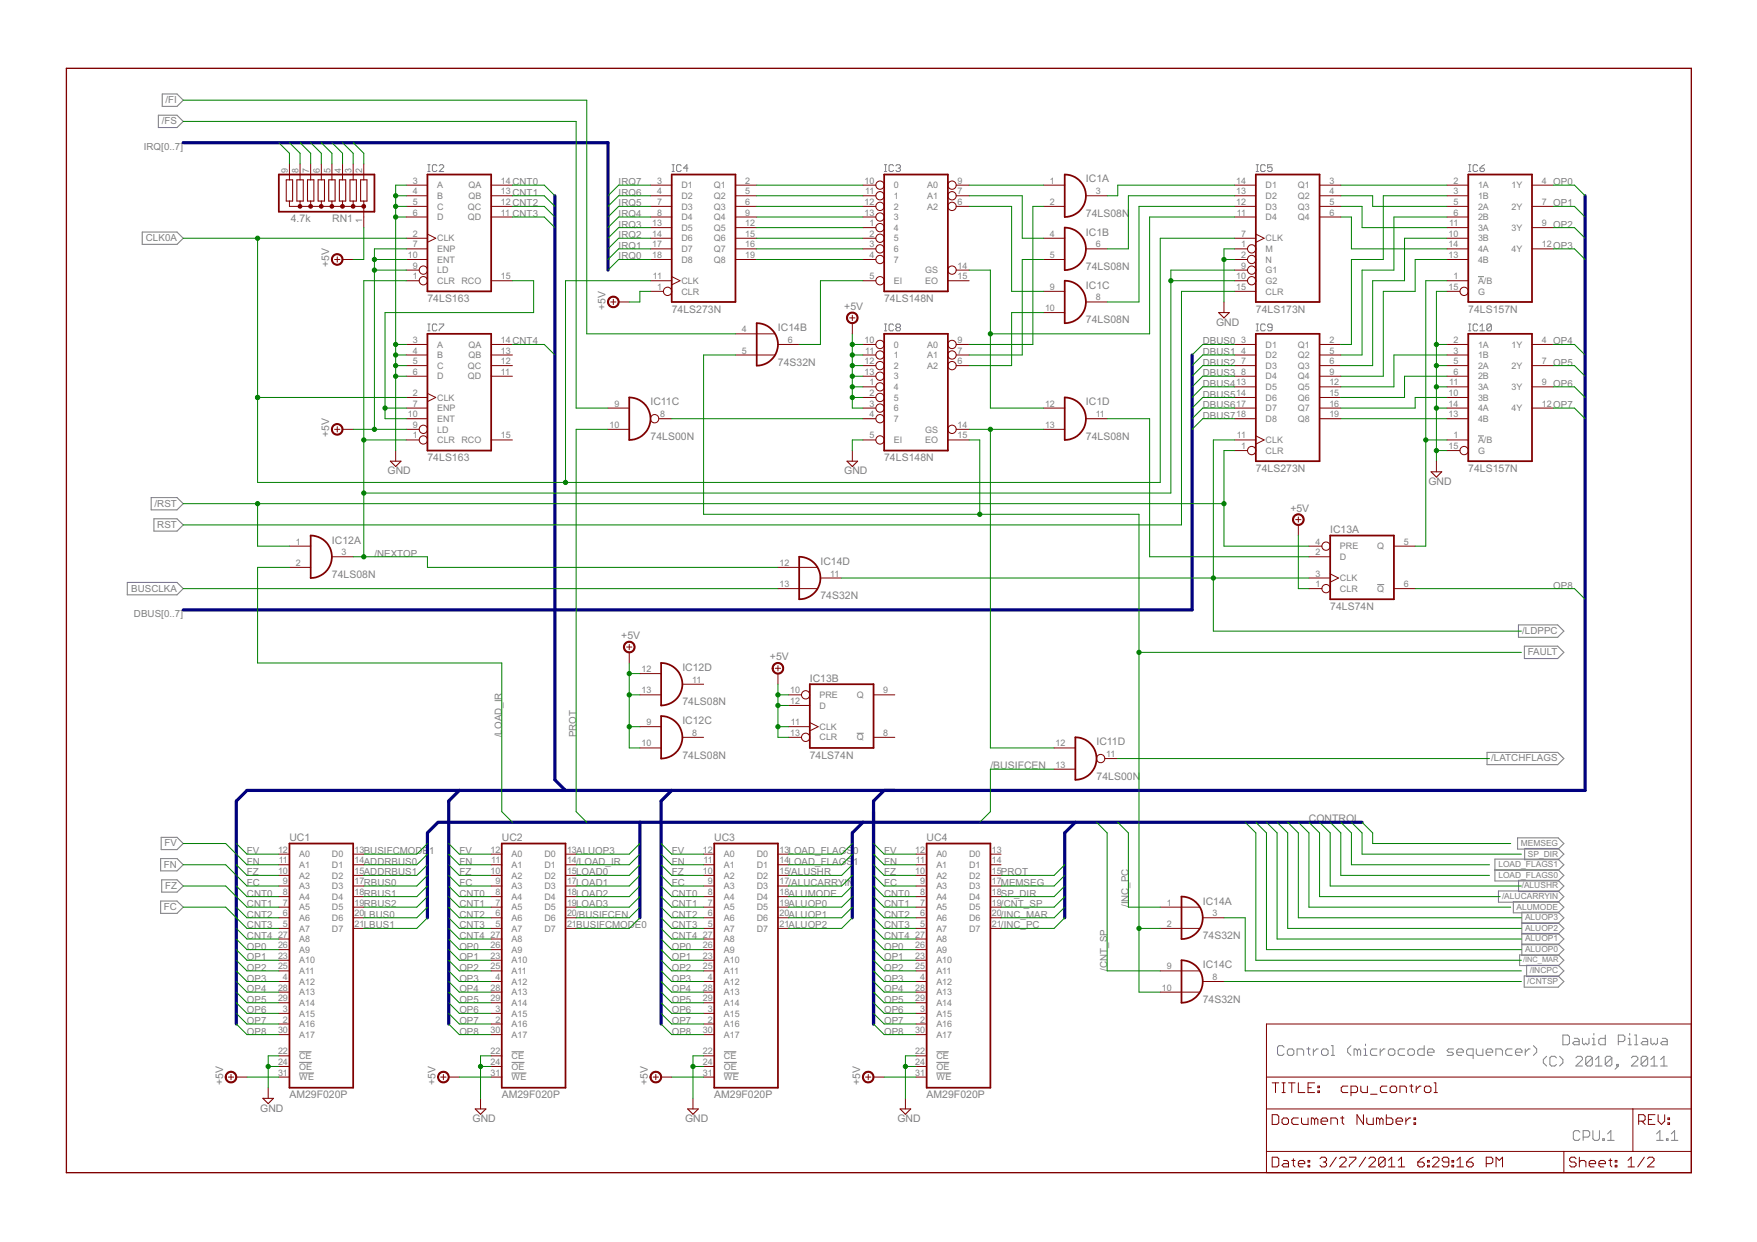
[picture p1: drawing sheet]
<svg xmlns="http://www.w3.org/2000/svg" width="420mm" height="297mm" viewBox="0 0 420 297" stroke-linecap="round" stroke-linejoin="round" font-family="sans-serif">
<defs><g id="words">
<g font-size="2.8" fill="#808080">
<text x="259.7" y="43.6">IC1A</text>
<text x="69.5" y="53">4.7k</text>
<text x="79.5" y="53">RN1</text>
<text x="259.7" y="51.9">74LS08N</text>
<text x="259.7" y="56.3">IC1B</text>
<text x="78.7" y="64" transform="rotate(-90 78.7 64)">+5V</text>
<text x="259.7" y="64.6">74LS08N</text>
<text x="259.7" y="69">IC1C</text>
<text x="102.2" y="72.2">74LS163</text>
<text x="144.8" y="74.1" transform="rotate(-90 144.8 74.1)">+5V</text>
<text x="160.6" y="74.8">74LS273N</text>
<text x="201.9" y="74.1">+5V</text>
<text x="211.4" y="72.2">74LS148N</text>
<text x="259.7" y="77.3">74LS08N</text>
<text x="290.8" y="77.9">GND</text>
<text x="300.3" y="74.8">74LS173N</text>
<text x="351.1" y="74.8">74LS157N</text>
<text x="186" y="79.2">IC14B</text>
<text x="186" y="87.4">74S32N</text>
<text x="155.6" y="97">IC11C</text>
<text x="259.7" y="97">IC1D</text>
<text x="78.7" y="104.6" transform="rotate(-90 78.7 104.6)">+5V</text>
<text x="155.6" y="105.2">74LS00N</text>
<text x="259.7" y="105.2">74LS08N</text>
<text x="92.7" y="113.5">GND</text>
<text x="102.2" y="110.3">74LS163</text>
<text x="201.9" y="113.5">GND</text>
<text x="211.4" y="110.3">74LS148N</text>
<text x="300.3" y="112.8">74LS273N</text>
<text x="351.1" y="112.8">74LS157N</text>
<text x="341.6" y="116">GND</text>
<text x="308.6" y="122.4">+5V</text>
<text x="79.4" y="130">IC12A</text>
<text x="318.1" y="127.4">IC13A</text>
<text x="196.2" y="135.1">IC14D</text>
<text x="79.4" y="138.2">74LS08N</text>
<text x="196.2" y="143.3">74S32N</text>
<text x="318.1" y="145.9">74LS74N</text>
<text x="148.6" y="152.8">+5V</text>
<text x="163.2" y="160.5">IC12D</text>
<text x="184.1" y="157.9">+5V</text>
<text x="193.7" y="163">IC13B</text>
<text x="163.2" y="168.7">74LS08N</text>
<text x="163.2" y="173.2">IC12C</text>
<text x="262.2" y="178.2">IC11D</text>
<text x="163.2" y="181.4">74LS08N</text>
<text x="193.7" y="181.4">74LS74N</text>
<text x="236.8" y="184">/BUSIFCEN</text>
<text x="262.2" y="186.5">74LS00N</text>
<text x="313" y="196.7">CONTROL</text>
<text x="69.2" y="201.1">UC1</text>
<text x="120" y="201.1">UC2</text>
<text x="170.8" y="201.1">UC3</text>
<text x="221.6" y="201.1">UC4</text>
<text x="287.6" y="216.3">IC14A</text>
<text x="287.6" y="224.6">74S32N</text>
<text x="287.6" y="231.6">IC14C</text>
<text x="287.6" y="239.8">74S32N</text>
<text x="53.3" y="259.5" transform="rotate(-90 53.3 259.5)">+5V</text>
<text x="69.2" y="262.7">AM29F020P</text>
<text x="104.1" y="259.5" transform="rotate(-90 104.1 259.5)">+5V</text>
<text x="120" y="262.7">AM29F020P</text>
<text x="154.9" y="259.5" transform="rotate(-90 154.9 259.5)">+5V</text>
<text x="170.8" y="262.7">AM29F020P</text>
<text x="205.7" y="259.5" transform="rotate(-90 205.7 259.5)">+5V</text>
<text x="221.6" y="262.7">AM29F020P</text>
<text x="62.2" y="265.9">GND</text>
<text x="113" y="268.4">GND</text>
<text x="163.8" y="268.4">GND</text>
<text x="214.6" y="268.4">GND</text>
</g>
<g font-size="2.6" fill="#808080">
<text x="38.7" y="29.7">/FS</text>
<text x="39.6" y="24.7">/FI</text>
<text x="34.4" y="35.8">IRQ[0..7]</text>
<text x="147.9" y="44.3">IRQ7</text>
<text x="147.9" y="46.8">IRQ6</text>
<text x="147.9" y="51.9">IRQ4</text>
<text x="147.9" y="49.4">IRQ5</text>
<text x="34.9" y="57.7">CLK0A</text>
<text x="147.9" y="59.5">IRQ1</text>
<text x="147.9" y="54.4">IRQ3</text>
<text x="147.9" y="57">IRQ2</text>
<text x="147.9" y="62.1">IRQ0</text>
<text x="287.6" y="82.4">DBUS0</text>
<text x="287.6" y="84.9">DBUS1</text>
<text x="287.6" y="87.4">DBUS2</text>
<text x="287.6" y="90">DBUS3</text>
<text x="287.6" y="95.1">DBUS514</text>
<text x="287.6" y="92.5">DBUS413</text>
<text x="287.6" y="97.6">DBUS617</text>
<text x="287.6" y="100.1">DBUS718</text>
<text x="37" y="121.2">/RST</text>
<text x="37.6" y="126.3">RST</text>
<text x="89.5" y="133.2">/NEXTOP</text>
<text x="31.4" y="141.5">BUSCLKA</text>
<text x="371.4" y="140.8">OP8</text>
<text x="32" y="147.5">DBUS[0..7]</text>
<text x="364" y="151.6">/LDPPC</text>
<text x="365.4" y="156.7">FAULT</text>
<text x="120" y="176.3" transform="rotate(-90 120 176.3)">/LOAD_IR</text>
<text x="137.8" y="176.3" transform="rotate(-90 137.8 176.3)">PROT</text>
<text x="356.6" y="182.1">/LATCHFLAGS</text>
<text x="39.3" y="202.4">FV</text>
<text x="39.2" y="207.5">FN</text>
<text x="59" y="209.3">FZ</text>
<text x="59" y="206.8">FN</text>
<text x="59" y="204.3">FV</text>
<text x="102.6" y="204.3">1</text>
<text x="109.8" y="209.3">FZ</text>
<text x="109.8" y="206.8">FN</text>
<text x="109.8" y="204.3">FV</text>
<text x="160.6" y="209.3">FZ</text>
<text x="160.6" y="206.8">FN</text>
<text x="160.6" y="204.3">FV</text>
<text x="204" y="206.8">1</text>
<text x="204" y="204.3">0</text>
<text x="211.4" y="209.3">FZ</text>
<text x="211.4" y="206.8">FN</text>
<text x="211.4" y="204.3">FV</text>
<text x="39.5" y="212.6">FZ</text>
<text x="59" y="214.4">CNT0</text>
<text x="59" y="211.9">FC</text>
<text x="109.8" y="214.4">CNT0</text>
<text x="109.8" y="211.9">FC</text>
<text x="160.6" y="214.4">CNT0</text>
<text x="160.6" y="211.9">FC</text>
<text x="211.4" y="214.4">CNT0</text>
<text x="211.4" y="211.9">FC</text>
<text x="39.2" y="217.7">FC</text>
<text x="59" y="217">CNT1</text>
<text x="59" y="219.5">CNT2</text>
<text x="109.8" y="217">CNT1</text>
<text x="109.8" y="219.5">CNT2</text>
<text x="160.6" y="217">CNT1</text>
<text x="160.6" y="219.5">CNT2</text>
<text x="211.4" y="217">CNT1</text>
<text x="211.4" y="219.5">CNT2</text>
<text x="269.8" y="217" transform="rotate(-90 269.8 217)">/</text>
<text x="269.8" y="216.3" transform="rotate(-90 269.8 216.3)">INC_PC</text>
<text x="59" y="222">CNT3</text>
<text x="59" y="224.6">CNT4</text>
<text x="59" y="227.1">OP0</text>
<text x="109.8" y="222">CNT3</text>
<text x="109.8" y="224.6">CNT4</text>
<text x="109.8" y="227.1">OP0</text>
<text x="160.6" y="222">CNT3</text>
<text x="160.6" y="224.6">CNT4</text>
<text x="160.6" y="227.1">OP0</text>
<text x="211.4" y="222">CNT3</text>
<text x="211.4" y="224.6">CNT4</text>
<text x="211.4" y="227.1">OP0</text>
<text x="59" y="229.7">OP1</text>
<text x="59" y="232.2">OP2</text>
<text x="109.8" y="229.7">OP1</text>
<text x="109.8" y="232.2">OP2</text>
<text x="160.6" y="229.7">OP1</text>
<text x="160.6" y="232.2">OP2</text>
<text x="211.4" y="229.7">OP1</text>
<text x="211.4" y="232.2">OP2</text>
<text x="264.8" y="232.2" transform="rotate(-90 264.8 232.2)">/</text>
<text x="264.8" y="231.5" transform="rotate(-90 264.8 231.5)">CNT_SP</text>
<text x="59" y="234.7">OP3</text>
<text x="59" y="237.3">OP4</text>
<text x="59" y="239.8">OP5</text>
<text x="109.8" y="234.7">OP3</text>
<text x="109.8" y="237.3">OP4</text>
<text x="109.8" y="239.8">OP5</text>
<text x="160.6" y="234.7">OP3</text>
<text x="160.6" y="237.3">OP4</text>
<text x="160.6" y="239.8">OP5</text>
<text x="211.4" y="234.7">OP3</text>
<text x="211.4" y="237.3">OP4</text>
<text x="211.4" y="239.8">OP5</text>
<text x="59" y="242.4">OP6</text>
<text x="59" y="244.9">OP7</text>
<text x="109.8" y="242.4">OP6</text>
<text x="109.8" y="244.9">OP7</text>
<text x="160.6" y="242.4">OP6</text>
<text x="160.6" y="244.9">OP7</text>
<text x="211.4" y="242.4">OP6</text>
<text x="211.4" y="244.9">OP7</text>
<text x="59" y="247.4">OP8</text>
<text x="109.8" y="247.4">OP8</text>
<text x="160.6" y="247.4">OP8</text>
<text x="211.4" y="247.4">OP8</text>
</g>
<g font-size="2.4" fill="#808080">
<text x="68.9" y="41.4" transform="rotate(-90 68.9 41.4)">9</text>
<text x="71.4" y="41.4" transform="rotate(-90 71.4 41.4)">8</text>
<text x="73.9" y="41.4" transform="rotate(-90 73.9 41.4)">7</text>
<text x="76.5" y="41.4" transform="rotate(-90 76.5 41.4)">6</text>
<text x="79" y="41.4" transform="rotate(-90 79 41.4)">5</text>
<text x="81.6" y="41.4" transform="rotate(-90 81.6 41.4)">4</text>
<text x="84.1" y="41.4" transform="rotate(-90 84.1 41.4)">3</text>
<text x="86.6" y="41.4" transform="rotate(-90 86.6 41.4)">2</text>
<text x="98.7" y="43.9">3</text>
<text x="98.7" y="46.5">4</text>
<text x="104.6" y="45">A</text>
<text x="104.6" y="47.6">B</text>
<text x="112" y="47.6">QB</text>
<text x="112" y="45">QA</text>
<text x="119.8" y="46.5">13CNT1</text>
<text x="119.8" y="43.9">14CNT0</text>
<text x="157.1" y="43.9">3</text>
<text x="157.1" y="46.5">4</text>
<text x="163" y="45">D1</text>
<text x="163" y="47.6">D2</text>
<text x="170.7" y="45">Q1</text>
<text x="170.7" y="47.6">Q2</text>
<text x="178.2" y="43.9">2</text>
<text x="178.2" y="46.5">5</text>
<text x="206.7" y="43.9">10</text>
<text x="206.9" y="46.5">11</text>
<text x="213.8" y="45">0</text>
<text x="213.8" y="47.6">1</text>
<text x="221.7" y="47.6">A1</text>
<text x="221.7" y="45">A0</text>
<text x="229" y="46.5">7</text>
<text x="229" y="43.9">9</text>
<text x="251.1" y="43.9">1</text>
<text x="262" y="46.5">3</text>
<text x="295.6" y="46.5">13</text>
<text x="295.6" y="43.9">14</text>
<text x="302.7" y="47.6">D2</text>
<text x="302.7" y="45">D1</text>
<text x="310.4" y="45">Q1</text>
<text x="310.4" y="47.6">Q2</text>
<text x="317.9" y="43.9">3</text>
<text x="317.9" y="46.5">4</text>
<text x="347.6" y="43.9">2</text>
<text x="347.6" y="46.5">3</text>
<text x="353.4" y="45">1A</text>
<text x="353.4" y="47.6">1B</text>
<text x="361.4" y="45">1Y</text>
<text x="368.7" y="43.9">4 OP0</text>
<text x="86.6" y="53.4" transform="rotate(-90 86.6 53.4)">1</text>
<text x="98.7" y="49">5</text>
<text x="98.7" y="51.5">6</text>
<text x="104.6" y="50.1">C</text>
<text x="104.6" y="52.7">D</text>
<text x="111.9" y="52.7">QD</text>
<text x="111.9" y="50.1">QC</text>
<text x="119.8" y="51.5">11 CNT3</text>
<text x="119.8" y="49">12CNT2</text>
<text x="157.1" y="49">7</text>
<text x="157.1" y="51.5">8</text>
<text x="163" y="50.1">D3</text>
<text x="163" y="52.7">D4</text>
<text x="170.7" y="50.1">Q3</text>
<text x="170.7" y="52.7">Q4</text>
<text x="178.2" y="49">6</text>
<text x="178.2" y="51.5">9</text>
<text x="206.7" y="49">12</text>
<text x="206.7" y="51.5">13</text>
<text x="213.8" y="50.1">2</text>
<text x="213.8" y="52.7">3</text>
<text x="221.7" y="50.1">A2</text>
<text x="229" y="49">6</text>
<text x="251.1" y="49">2</text>
<text x="295.6" y="49">12</text>
<text x="295.8" y="51.5">11</text>
<text x="302.7" y="52.7">D4</text>
<text x="302.7" y="50.1">D3</text>
<text x="310.4" y="50.1">Q3</text>
<text x="310.4" y="52.7">Q4</text>
<text x="317.9" y="49">5</text>
<text x="317.9" y="51.5">6</text>
<text x="347.6" y="49">5</text>
<text x="347.6" y="51.5">6</text>
<text x="353.4" y="50.1">2A</text>
<text x="353.4" y="52.7">2B</text>
<text x="361.4" y="50.1">2Y</text>
<text x="368.7" y="49">7 OP1</text>
<text x="98.7" y="56.6">2</text>
<text x="98.7" y="59.2">7</text>
<text x="104.6" y="57.7">CLK</text>
<text x="155.9" y="54.1">13</text>
<text x="155.9" y="56.6">14</text>
<text x="155.9" y="59.2">17</text>
<text x="163" y="55.2">D5</text>
<text x="163" y="57.7">D6</text>
<text x="170.7" y="55.2">Q5</text>
<text x="170.7" y="57.7">Q6</text>
<text x="178.2" y="54.1">12</text>
<text x="178.2" y="56.6">15</text>
<text x="178.2" y="59.2">16</text>
<text x="207.9" y="54.1">1</text>
<text x="207.9" y="56.6">2</text>
<text x="207.9" y="59.2">3</text>
<text x="213.8" y="55.2">4</text>
<text x="213.8" y="57.7">5</text>
<text x="251.1" y="56.6">4</text>
<text x="262" y="59.2">6</text>
<text x="296.8" y="59.2">1</text>
<text x="296.8" y="56.6">7</text>
<text x="302.7" y="57.7">CLK</text>
<text x="346.4" y="56.6">10</text>
<text x="346.4" y="59.2">14</text>
<text x="346.6" y="54.1">11</text>
<text x="353.4" y="57.7">3B</text>
<text x="353.4" y="55.2">3A</text>
<text x="361.4" y="55.2">3Y</text>
<text x="368.7" y="54.1">9 OP2</text>
<text x="368.7" y="59.2">12OP3</text>
<text x="97.5" y="61.7">10</text>
<text x="98.7" y="64.2">9</text>
<text x="104.6" y="60.3">ENP</text>
<text x="104.6" y="65.4">LD</text>
<text x="104.6" y="62.8">ENT</text>
<text x="155.9" y="61.7">18</text>
<text x="163" y="60.3">D7</text>
<text x="163" y="62.8">D8</text>
<text x="170.7" y="60.3">Q7</text>
<text x="170.7" y="62.8">Q8</text>
<text x="178.2" y="61.7">19</text>
<text x="207.9" y="61.7">4</text>
<text x="213.8" y="60.3">6</text>
<text x="213.8" y="62.8">7</text>
<text x="221.2" y="65.4">GS</text>
<text x="229" y="64.2">14</text>
<text x="251.1" y="61.7">5</text>
<text x="296.8" y="61.7">2</text>
<text x="296.8" y="64.2">9</text>
<text x="302.7" y="60.3">M</text>
<text x="302.7" y="62.8">N</text>
<text x="302.7" y="65.4">G1</text>
<text x="346.4" y="61.7">13</text>
<text x="353.4" y="62.8">4B</text>
<text x="353.4" y="60.3">4A</text>
<text x="361.4" y="60.3">4Y</text>
<text x="98.7" y="66.8">1</text>
<text x="104.6" y="67.9">CLR RCO</text>
<text x="119.8" y="66.8">15</text>
<text x="156.1" y="66.8">11</text>
<text x="157.1" y="69.3">1</text>
<text x="163" y="70.4">CLR</text>
<text x="163" y="67.9">CLK</text>
<text x="207.9" y="66.8">5</text>
<text x="213.8" y="67.9">EI</text>
<text x="221.2" y="67.9">EO</text>
<text x="229" y="66.8">15</text>
<text x="251.1" y="69.3">9</text>
<text x="262" y="71.9">8</text>
<text x="295.6" y="66.8">10</text>
<text x="295.6" y="69.3">15</text>
<text x="302.7" y="67.9">G2</text>
<text x="302.7" y="70.4">CLR</text>
<text x="346.4" y="69.3">15</text>
<text x="347.6" y="66.8">1</text>
<text x="353.4" y="67.9">A/B</text>
<text x="353.4" y="70.4">G</text>
<text x="249.9" y="74.4">10</text>
<text x="98.7" y="82">3</text>
<text x="104.6" y="83.1">A</text>
<text x="112" y="83.1">QA</text>
<text x="119.8" y="82">14CNT4</text>
<text x="177.4" y="79.5">4</text>
<text x="188.4" y="82">6</text>
<text x="206.7" y="82">10</text>
<text x="213.8" y="83.1">0</text>
<text x="221.7" y="83.1">A0</text>
<text x="229" y="82">9</text>
<text x="296.8" y="82">3</text>
<text x="302.7" y="83.1">D1</text>
<text x="310.4" y="83.1">Q1</text>
<text x="317.9" y="82">2</text>
<text x="347.6" y="82">2</text>
<text x="353.4" y="83.1">1A</text>
<text x="361.4" y="83.1">1Y</text>
<text x="368.7" y="82">4 OP4</text>
<text x="98.7" y="84.6">4</text>
<text x="98.7" y="87.1">5</text>
<text x="98.7" y="89.6">6</text>
<text x="104.6" y="85.7">B</text>
<text x="104.6" y="88.2">C</text>
<text x="111.9" y="88.2">QC</text>
<text x="112" y="85.7">QB</text>
<text x="119.8" y="89.6">11</text>
<text x="119.8" y="87.1">12</text>
<text x="119.8" y="84.6">13</text>
<text x="177.4" y="84.6">5</text>
<text x="206.7" y="87.1">12</text>
<text x="206.7" y="89.6">13</text>
<text x="206.9" y="84.6">11</text>
<text x="213.8" y="85.7">1</text>
<text x="213.8" y="88.2">2</text>
<text x="221.7" y="88.2">A2</text>
<text x="221.7" y="85.7">A1</text>
<text x="229" y="87.1">6</text>
<text x="229" y="84.6">7</text>
<text x="296.8" y="84.6">4</text>
<text x="296.8" y="87.1">7</text>
<text x="296.8" y="89.6">8</text>
<text x="302.7" y="85.7">D2</text>
<text x="302.7" y="88.2">D3</text>
<text x="310.4" y="85.7">Q2</text>
<text x="310.4" y="88.2">Q3</text>
<text x="317.9" y="84.6">5</text>
<text x="317.9" y="87.1">6</text>
<text x="317.9" y="89.6">9</text>
<text x="347.6" y="84.6">3</text>
<text x="347.6" y="87.1">5</text>
<text x="347.6" y="89.6">6</text>
<text x="353.4" y="85.7">1B</text>
<text x="353.4" y="88.2">2A</text>
<text x="361.4" y="88.2">2Y</text>
<text x="368.7" y="87.1">7 OP5</text>
<text x="98.7" y="94.7">2</text>
<text x="104.6" y="95.8">CLK</text>
<text x="104.6" y="90.8">D</text>
<text x="111.9" y="90.8">QD</text>
<text x="207.9" y="92.2">1</text>
<text x="207.9" y="94.7">2</text>
<text x="213.8" y="93.3">4</text>
<text x="213.8" y="95.8">5</text>
<text x="213.8" y="90.8">3</text>
<text x="302.7" y="90.8">D4</text>
<text x="302.7" y="93.3">D5</text>
<text x="302.7" y="95.8">D6</text>
<text x="310.4" y="90.8">Q4</text>
<text x="310.4" y="93.3">Q5</text>
<text x="310.4" y="95.8">Q6</text>
<text x="317.9" y="92.2">12</text>
<text x="317.9" y="94.7">15</text>
<text x="346.4" y="94.7">10</text>
<text x="346.6" y="92.2">11</text>
<text x="353.4" y="90.8">2B</text>
<text x="353.4" y="95.8">3B</text>
<text x="353.4" y="93.3">3A</text>
<text x="361.4" y="93.3">3Y</text>
<text x="368.7" y="92.2">9 OP6</text>
<text x="97.5" y="99.8">10</text>
<text x="98.7" y="97.3">7</text>
<text x="104.6" y="98.4">ENP</text>
<text x="104.6" y="100.9">ENT</text>
<text x="147" y="97.3">9</text>
<text x="157.9" y="99.8">8</text>
<text x="207.9" y="97.3">3</text>
<text x="207.9" y="99.8">4</text>
<text x="213.8" y="98.4">6</text>
<text x="213.8" y="100.9">7</text>
<text x="249.9" y="97.3">12</text>
<text x="262" y="99.8">11</text>
<text x="302.7" y="98.4">D7</text>
<text x="302.7" y="100.9">D8</text>
<text x="310.4" y="98.4">Q7</text>
<text x="310.4" y="100.9">Q8</text>
<text x="317.9" y="97.3">16</text>
<text x="317.9" y="99.8">19</text>
<text x="346.4" y="99.8">13</text>
<text x="346.4" y="97.3">14</text>
<text x="353.4" y="100.9">4B</text>
<text x="353.4" y="98.4">4A</text>
<text x="361.4" y="98.4">4Y</text>
<text x="368.7" y="97.3">12OP7</text>
<text x="98.7" y="104.9">1</text>
<text x="98.7" y="102.3">9</text>
<text x="104.6" y="106">CLR RCO</text>
<text x="104.6" y="103.4">LD</text>
<text x="119.8" y="104.9">15</text>
<text x="145.8" y="102.3">10</text>
<text x="207.9" y="104.9">5</text>
<text x="213.8" y="106">EI</text>
<text x="221.2" y="103.4">GS</text>
<text x="221.2" y="106">EO</text>
<text x="229" y="102.3">14</text>
<text x="229" y="104.9">15</text>
<text x="249.9" y="102.3">13</text>
<text x="295.8" y="104.9">11</text>
<text x="296.8" y="107.4">1</text>
<text x="302.7" y="106">CLK</text>
<text x="346.4" y="107.4">15</text>
<text x="347.6" y="104.9">1</text>
<text x="353.4" y="106">A/B</text>
<text x="302.7" y="108.5">CLR</text>
<text x="353.4" y="108.5">G</text>
<text x="70.8" y="130.3">1</text>
<text x="314.6" y="130.3">4</text>
<text x="320.4" y="131.4">PRE</text>
<text x="329.3" y="131.4">Q</text>
<text x="335.7" y="130.3">5</text>
<text x="70.8" y="135.3">2</text>
<text x="81.7" y="132.8">3</text>
<text x="186.4" y="135.3">12</text>
<text x="198.5" y="137.9">11</text>
<text x="314.6" y="132.8">2</text>
<text x="314.6" y="137.9">3</text>
<text x="320.4" y="133.9">D</text>
<text x="186.4" y="140.4">13</text>
<text x="314.6" y="140.4">1</text>
<text x="320.4" y="141.5">CLR</text>
<text x="320.4" y="139">CLK</text>
<text x="329.3" y="141.5">Q</text>
<text x="335.7" y="140.4">6</text>
<text x="153.4" y="160.7">12</text>
<text x="153.4" y="165.8">13</text>
<text x="165.5" y="163.3">11</text>
<text x="188.9" y="165.8">10</text>
<text x="196" y="166.9">PRE</text>
<text x="204.9" y="166.9">Q</text>
<text x="211.2" y="165.8">9</text>
<text x="154.6" y="173.4">9</text>
<text x="188.9" y="168.4">12</text>
<text x="189.1" y="173.4">11</text>
<text x="196" y="169.5">D</text>
<text x="153.4" y="178.5">10</text>
<text x="165.5" y="176">8</text>
<text x="188.9" y="176">13</text>
<text x="196" y="177.1">CLR</text>
<text x="196" y="174.6">CLK</text>
<text x="204.9" y="177.1">Q</text>
<text x="211.2" y="176">8</text>
<text x="252.4" y="178.5">12</text>
<text x="252.4" y="183.6">13</text>
<text x="264.6" y="181.1">11</text>
<text x="66.5" y="203.9">12</text>
<text x="84.8" y="203.9">13BUSIFCMODE</text>
<text x="117.3" y="203.9">12</text>
<text x="135.6" y="203.9">13ALUOP3</text>
<text x="168.1" y="203.9">12</text>
<text x="186.4" y="203.9">13LOAD_FLAGS</text>
<text x="218.9" y="203.9">12</text>
<text x="237.2" y="203.9">13</text>
<text x="66.5" y="209">10</text>
<text x="66.7" y="206.5">11</text>
<text x="71.5" y="207.6">A1</text>
<text x="71.5" y="205">A0</text>
<text x="79.4" y="205">D0</text>
<text x="79.4" y="207.6">D1</text>
<text x="84.8" y="206.5">14ADDRBUS0</text>
<text x="84.8" y="209">15ADDRBUS1</text>
<text x="117.3" y="209">10</text>
<text x="117.4" y="206.5">11</text>
<text x="122.3" y="207.6">A1</text>
<text x="122.3" y="205">A0</text>
<text x="130.2" y="205">D0</text>
<text x="130.2" y="207.6">D1</text>
<text x="135.6" y="206.5">14/LOAD_IR</text>
<text x="135.6" y="209">15LOAD0</text>
<text x="168.1" y="209">10</text>
<text x="168.2" y="206.5">11</text>
<text x="173.1" y="207.6">A1</text>
<text x="173.1" y="205">A0</text>
<text x="181" y="205">D0</text>
<text x="181" y="207.6">D1</text>
<text x="186.4" y="206.5">14LOAD_FLAGS</text>
<text x="186.4" y="209">15/ALUSHR</text>
<text x="218.9" y="209">10</text>
<text x="219" y="206.5">11</text>
<text x="223.9" y="207.6">A1</text>
<text x="223.9" y="205">A0</text>
<text x="231.8" y="205">D0</text>
<text x="231.8" y="207.6">D1</text>
<text x="237.2" y="206.5">14</text>
<text x="237.2" y="209">15PROT</text>
<text x="67.7" y="214.1">8</text>
<text x="67.7" y="211.5">9</text>
<text x="71.5" y="215.2">A4</text>
<text x="71.5" y="212.7">A3</text>
<text x="71.5" y="210.1">A2</text>
<text x="79.4" y="210.1">D2</text>
<text x="79.4" y="212.7">D3</text>
<text x="79.4" y="215.2">D4</text>
<text x="84.8" y="211.5">17RBUS0</text>
<text x="84.8" y="214.1">18RBUS1</text>
<text x="118.5" y="214.1">8</text>
<text x="118.5" y="211.5">9</text>
<text x="122.3" y="215.2">A4</text>
<text x="122.3" y="212.7">A3</text>
<text x="122.3" y="210.1">A2</text>
<text x="130.2" y="210.1">D2</text>
<text x="130.2" y="212.7">D3</text>
<text x="130.2" y="215.2">D4</text>
<text x="135.6" y="211.5">17LOAD1</text>
<text x="135.6" y="214.1">18LOAD2</text>
<text x="169.3" y="214.1">8</text>
<text x="169.3" y="211.5">9</text>
<text x="173.1" y="215.2">A4</text>
<text x="173.1" y="212.7">A3</text>
<text x="173.1" y="210.1">A2</text>
<text x="181" y="210.1">D2</text>
<text x="181" y="212.7">D3</text>
<text x="181" y="215.2">D4</text>
<text x="186.4" y="211.5">17/ALUCARRYIN</text>
<text x="186.4" y="214.1">18ALUMODE</text>
<text x="220" y="214.1">8</text>
<text x="220" y="211.5">9</text>
<text x="223.9" y="215.2">A4</text>
<text x="223.9" y="212.7">A3</text>
<text x="223.9" y="210.1">A2</text>
<text x="231.8" y="210.1">D2</text>
<text x="231.8" y="212.7">D3</text>
<text x="231.8" y="215.2">D4</text>
<text x="237.2" y="211.5">17MEMSEG</text>
<text x="237.2" y="214.1">18SP_DIR</text>
<text x="67.7" y="221.7">5</text>
<text x="67.7" y="219.2">6</text>
<text x="67.7" y="216.6">7</text>
<text x="71.5" y="220.3">A6</text>
<text x="71.5" y="217.7">A5</text>
<text x="79.4" y="217.7">D5</text>
<text x="79.4" y="220.3">D6</text>
<text x="84.8" y="216.6">19RBUS2</text>
<text x="84.8" y="219.2">20LBUS0</text>
<text x="84.8" y="221.7">21LBUS1</text>
<text x="118.5" y="221.7">5</text>
<text x="118.5" y="219.2">6</text>
<text x="118.5" y="216.6">7</text>
<text x="122.3" y="220.3">A6</text>
<text x="122.3" y="217.7">A5</text>
<text x="130.2" y="217.7">D5</text>
<text x="130.2" y="220.3">D6</text>
<text x="135.6" y="216.6">19LOAD3</text>
<text x="135.6" y="219.2">20/BUSIFCEN</text>
<text x="135.6" y="221.7">21BUSIFCMODE0</text>
<text x="169.3" y="221.7">5</text>
<text x="169.3" y="219.2">6</text>
<text x="169.3" y="216.6">7</text>
<text x="173.1" y="220.3">A6</text>
<text x="173.1" y="217.7">A5</text>
<text x="181" y="217.7">D5</text>
<text x="181" y="220.3">D6</text>
<text x="186.4" y="216.6">19ALUOP0</text>
<text x="186.4" y="219.2">20ALUOP1</text>
<text x="186.4" y="221.7">21ALUOP2</text>
<text x="220" y="221.7">5</text>
<text x="220" y="219.2">6</text>
<text x="220" y="216.6">7</text>
<text x="223.9" y="220.3">A6</text>
<text x="223.9" y="217.7">A5</text>
<text x="231.8" y="217.7">D5</text>
<text x="231.8" y="220.3">D6</text>
<text x="237.2" y="216.6">19/CNT_SP</text>
<text x="237.2" y="219.2">20/INC_MAR</text>
<text x="237.2" y="221.7">21/INC_PC</text>
<text x="279" y="216.6">1</text>
<text x="279" y="221.7">2</text>
<text x="290" y="219.2">3</text>
<text x="66.5" y="226.8">26</text>
<text x="66.5" y="224.2">27</text>
<text x="71.5" y="222.8">A7</text>
<text x="71.5" y="227.9">A9</text>
<text x="71.5" y="225.3">A8</text>
<text x="79.4" y="222.8">D7</text>
<text x="117.3" y="226.8">26</text>
<text x="117.3" y="224.2">27</text>
<text x="122.3" y="222.8">A7</text>
<text x="122.3" y="227.9">A9</text>
<text x="122.3" y="225.3">A8</text>
<text x="130.2" y="222.8">D7</text>
<text x="168.1" y="226.8">26</text>
<text x="168.1" y="224.2">27</text>
<text x="173.1" y="222.8">A7</text>
<text x="173.1" y="227.9">A9</text>
<text x="173.1" y="225.3">A8</text>
<text x="181" y="222.8">D7</text>
<text x="218.9" y="226.8">26</text>
<text x="218.9" y="224.2">27</text>
<text x="223.9" y="222.8">A7</text>
<text x="223.9" y="227.9">A9</text>
<text x="223.9" y="225.3">A8</text>
<text x="231.8" y="222.8">D7</text>
<text x="66.5" y="229.3">23</text>
<text x="66.5" y="231.8">25</text>
<text x="71.5" y="230.4">A10</text>
<text x="71.5" y="233">A11</text>
<text x="117.3" y="229.3">23</text>
<text x="117.3" y="231.8">25</text>
<text x="122.3" y="230.4">A10</text>
<text x="122.3" y="233">A11</text>
<text x="168.1" y="229.3">23</text>
<text x="168.1" y="231.8">25</text>
<text x="173.1" y="230.4">A10</text>
<text x="173.1" y="233">A11</text>
<text x="218.9" y="229.3">23</text>
<text x="218.9" y="231.8">25</text>
<text x="223.9" y="230.4">A10</text>
<text x="223.9" y="233">A11</text>
<text x="279" y="231.8">9</text>
<text x="66.5" y="236.9">28</text>
<text x="66.5" y="239.5">29</text>
<text x="67.7" y="234.4">4</text>
<text x="71.5" y="235.5">A12</text>
<text x="71.5" y="238">A13</text>
<text x="117.3" y="236.9">28</text>
<text x="117.3" y="239.5">29</text>
<text x="118.5" y="234.4">4</text>
<text x="122.3" y="235.5">A12</text>
<text x="122.3" y="238">A13</text>
<text x="168.1" y="236.9">28</text>
<text x="168.1" y="239.5">29</text>
<text x="169.3" y="234.4">4</text>
<text x="173.1" y="235.5">A12</text>
<text x="173.1" y="238">A13</text>
<text x="218.9" y="236.9">28</text>
<text x="218.9" y="239.5">29</text>
<text x="220" y="234.4">4</text>
<text x="223.9" y="235.5">A12</text>
<text x="223.9" y="238">A13</text>
<text x="277.8" y="236.9">10</text>
<text x="290" y="234.4">8</text>
<text x="67.7" y="242">3</text>
<text x="67.7" y="244.5">2</text>
<text x="71.5" y="240.6">A14</text>
<text x="71.5" y="243.1">A15</text>
<text x="71.5" y="245.7">A16</text>
<text x="118.5" y="242">3</text>
<text x="118.5" y="244.5">2</text>
<text x="122.3" y="240.6">A14</text>
<text x="122.3" y="243.1">A15</text>
<text x="122.3" y="245.7">A16</text>
<text x="169.3" y="242">3</text>
<text x="169.3" y="244.5">2</text>
<text x="173.1" y="240.6">A14</text>
<text x="173.1" y="243.1">A15</text>
<text x="173.1" y="245.7">A16</text>
<text x="220" y="242">3</text>
<text x="220" y="244.5">2</text>
<text x="223.9" y="240.6">A14</text>
<text x="223.9" y="243.1">A15</text>
<text x="223.9" y="245.7">A16</text>
<text x="66.5" y="247.1">30</text>
<text x="71.5" y="248.2">A17</text>
<text x="117.3" y="247.1">30</text>
<text x="122.3" y="248.2">A17</text>
<text x="168.1" y="247.1">30</text>
<text x="173.1" y="248.2">A17</text>
<text x="218.9" y="247.1">30</text>
<text x="223.9" y="248.2">A17</text>
<text x="66.5" y="257.2">31</text>
<text x="66.5" y="252.2">22</text>
<text x="66.5" y="254.7">24</text>
<text x="71.5" y="253.3">CE</text>
<text x="71.5" y="255.8">OE</text>
<text x="117.3" y="257.2">31</text>
<text x="117.3" y="252.2">22</text>
<text x="117.3" y="254.7">24</text>
<text x="122.3" y="253.3">CE</text>
<text x="122.3" y="255.8">OE</text>
<text x="168.1" y="257.2">31</text>
<text x="168.1" y="252.2">22</text>
<text x="168.1" y="254.7">24</text>
<text x="173.1" y="253.3">CE</text>
<text x="173.1" y="255.8">OE</text>
<text x="218.9" y="257.2">31</text>
<text x="218.9" y="252.2">22</text>
<text x="218.9" y="254.7">24</text>
<text x="223.9" y="253.3">CE</text>
<text x="223.9" y="255.8">OE</text>
<text x="71.5" y="258.4">WE</text>
<text x="122.3" y="258.4">WE</text>
<text x="173.1" y="258.4">WE</text>
<text x="223.9" y="258.4">WE</text>
</g>
<g font-size="2.2" fill="#808080">
<text x="363.7" y="202.3">MEMSEG</text>
<text x="358.3" y="207.4">LOAD_FLAGS1</text>
<text x="358.3" y="209.9">LOAD_FLAGS0</text>
<text x="365.4" y="204.9">SP_DIR</text>
<text x="359.2" y="215">/ALUCARRYIN</text>
<text x="363.9" y="212.5">/ALUSHR</text>
<text x="362.7" y="217.5">ALUMODE</text>
<text x="364.7" y="220.1">ALUOP3</text>
<text x="364.7" y="222.6">ALUOP2</text>
<text x="364.7" y="225.2">ALUOP1</text>
<text x="364.7" y="227.7">ALUOP0</text>
<text x="365.8" y="232.8">/INCPC</text>
<text x="365.2" y="235.3">/CNTSP</text>
</g>
<text font-size="2" fill="#808080" x="364.2" y="230.2">/INC_MAR</text>
</g></defs>
<g fill="#808080" stroke="#808080" stroke-width=".24">
<path d="M306.7 250.1l.4 .4z"/>
<path d="M305.9 250.1h.8z"/>
<path d="M305.9 250.1l-.4 .4z"/>
<path d="M305.5 250.5v1.5z"/>
<path d="M305.5 252l.4 .4z"/>
<path d="M305.9 252.4h.8z"/>
<path d="M306.7 252.4l.4-.4z"/>
<path d="M308.2 252.4h.8z"/>
<path d="M309 252.4l.4-.4z"/>
<path d="M309.4 251.2v.8z"/>
<path d="M309 250.9l.4 .3z"/>
<path d="M308.2 250.9h.8z"/>
<path d="M307.8 251.2l.4-.3z"/>
<path d="M307.8 251.2v.8z"/>
<path d="M307.8 252l.4 .4z"/>
<path d="M310.2 250.9v1.5z"/>
<path d="M310.2 250.9h1.1z"/>
<path d="M311.3 250.9l.4 .3z"/>
<path d="M311.7 251.2v1.2z"/>
<path d="M312.9 250.5v1.5z"/>
<path d="M312.9 252l.4 .4z"/>
<path d="M312.5 250.9h.8z"/>
<path d="M314.1 250.9v1.5z"/>
<path d="M314.1 251.7l.8-.8z"/>
<path d="M314.9 250.9h.3z"/>
<path d="M316.4 252.4h.8z"/>
<path d="M317.2 252.4l.4-.4z"/>
<path d="M317.6 251.2v.8z"/>
<path d="M317.2 250.9l.4 .3z"/>
<path d="M316.4 250.9h.8z"/>
<path d="M316 251.2l.4-.3z"/>
<path d="M316 251.2v.8z"/>
<path d="M316 252l.4 .4z"/>
<path d="M318.4 250.1h.3z"/>
<path d="M318.7 250.1v2.3z"/>
<path d="M318.4 252.4h.7z"/>
<path d="M322.3 251.7l.7 .7z"/>
<path d="M322.3 250.9v.8z"/>
<path d="M322.3 250.9l.7-.8z"/>
<path d="M323.8 250.9v1.5z"/>
<path d="M323.8 250.9h.4z"/>
<path d="M324.2 250.9l.4 .3z"/>
<path d="M324.6 251.2v1.2z"/>
<path d="M324.6 251.2l.4-.3z"/>
<path d="M325 250.9l.4 .3z"/>
<path d="M325.4 251.2v1.2z"/>
<path d="M326.2 250.9h.3z"/>
<path d="M326.5 250.9v1.5z"/>
<path d="M326.2 252.4h.7z"/>
<path d="M326.5 249.7v.4z"/>
<path d="M328.1 250.9h1.2z"/>
<path d="M328.1 250.9l-.4 .3z"/>
<path d="M327.7 251.2v.8z"/>
<path d="M327.7 252l.4 .4z"/>
<path d="M328.1 252.4h1.2z"/>
<path d="M330.1 250.9v1.5z"/>
<path d="M330.1 251.7l.7-.8z"/>
<path d="M330.8 250.9h.4z"/>
<path d="M332.4 252.4h.8z"/>
<path d="M333.2 252.4l.4-.4z"/>
<path d="M333.6 251.2v.8z"/>
<path d="M333.2 250.9l.4 .3z"/>
<path d="M332.4 250.9h.8z"/>
<path d="M332 251.2l.4-.3z"/>
<path d="M332 251.2v.8z"/>
<path d="M332 252l.4 .4z"/>
<path d="M334.7 250.9h1.2z"/>
<path d="M334.7 250.9l-.4 .3z"/>
<path d="M334.3 251.2v.8z"/>
<path d="M334.3 252l.4 .4z"/>
<path d="M334.7 252.4h1.2z"/>
<path d="M337.1 252.4h.7z"/>
<path d="M337.8 252.4l.4-.4z"/>
<path d="M338.2 251.2v.8z"/>
<path d="M337.8 250.9l.4 .3z"/>
<path d="M337.1 250.9h.7z"/>
<path d="M337.1 250.9l-.4 .3z"/>
<path d="M336.7 251.2v.8z"/>
<path d="M336.7 252l.4 .4z"/>
<path d="M340.6 250.1v2.3z"/>
<path d="M339.4 252.4h1.2z"/>
<path d="M339 252l.4 .4z"/>
<path d="M339 251.2v.8z"/>
<path d="M339 251.2l.4-.3z"/>
<path d="M339.4 250.9h1.2z"/>
<path d="M341.7 252.4h.8z"/>
<path d="M341.4 252l.3 .4z"/>
<path d="M341.4 251.2v.8z"/>
<path d="M341.4 251.2l.3-.3z"/>
<path d="M341.7 250.9h.8z"/>
<path d="M342.5 250.9l.4 .3z"/>
<path d="M342.9 251.2v.5z"/>
<path d="M341.4 251.7h1.5z"/>
<path d="M346 252.4h1.2z"/>
<path d="M347.2 252.4l.4-.4z"/>
<path d="M347.2 251.7l.4 .3z"/>
<path d="M346.4 251.7h.8z"/>
<path d="M346 251.2l.4 .5z"/>
<path d="M346 251.2l.4-.3z"/>
<path d="M346.4 250.9h1.2z"/>
<path d="M348.8 252.4h.7z"/>
<path d="M348.4 252l.4 .4z"/>
<path d="M348.4 251.2v.8z"/>
<path d="M348.4 251.2l.4-.3z"/>
<path d="M348.8 250.9h.7z"/>
<path d="M349.5 250.9l.4 .3z"/>
<path d="M349.9 251.2v.5z"/>
<path d="M348.4 251.7h1.5z"/>
<path d="M352.3 250.9v2.3z"/>
<path d="M351.1 250.9h1.2z"/>
<path d="M350.7 251.2l.4-.3z"/>
<path d="M350.7 251.2v.8z"/>
<path d="M350.7 252l.4 .4z"/>
<path d="M351.1 252.4h1.2z"/>
<path d="M353 250.9v1.1z"/>
<path d="M353 252l.4 .4z"/>
<path d="M353.4 252.4h1.2z"/>
<path d="M354.6 250.9v1.5z"/>
<path d="M355.8 252.4h.8z"/>
<path d="M355.4 252l.4 .4z"/>
<path d="M355.4 251.2v.8z"/>
<path d="M355.4 251.2l.4-.3z"/>
<path d="M355.8 250.9h.8z"/>
<path d="M356.6 250.9l.4 .3z"/>
<path d="M357 251.2v.5z"/>
<path d="M355.4 251.7h1.6z"/>
<path d="M357.7 250.9v1.5z"/>
<path d="M357.7 250.9h1.2z"/>
<path d="M358.9 250.9l.4 .3z"/>
<path d="M359.3 251.2v1.2z"/>
<path d="M360.4 250.9h1.2z"/>
<path d="M360.4 250.9l-.3 .3z"/>
<path d="M360.1 251.2v.8z"/>
<path d="M360.1 252l.3 .4z"/>
<path d="M360.4 252.4h1.2z"/>
<path d="M362.8 252.4h.8z"/>
<path d="M362.4 252l.4 .4z"/>
<path d="M362.4 251.2v.8z"/>
<path d="M362.4 251.2l.4-.3z"/>
<path d="M362.8 250.9h.8z"/>
<path d="M363.6 250.9l.4 .3z"/>
<path d="M364 251.2v.5z"/>
<path d="M362.4 251.7h1.6z"/>
<path d="M364.7 250.9v1.5z"/>
<path d="M364.7 251.7l.8-.8z"/>
<path d="M365.5 250.9h.4z"/>
<path d="M366.7 252.4l.8-.7z"/>
<path d="M367.5 250.9v.8z"/>
<path d="M366.7 250.1l.8 .8z"/>
<path d="M396.2 271.2l.7-.8z"/>
<path d="M396.9 270.4v2.3z"/>
<path d="M396.2 272.7h1.5z"/>
<path d="M398.5 272.4v.3z"/>
<path d="M398.5 272.4h.4z"/>
<path d="M398.9 272.4v.3z"/>
<path d="M398.5 272.7h.4z"/>
<path d="M399.7 271.2l.8-.8z"/>
<path d="M400.5 270.4v2.3z"/>
<path d="M399.7 272.7h1.5z"/>
<path d="M373.7 247.5v2.4z"/>
<path d="M373.7 249.9h1.2z"/>
<path d="M374.9 249.9l.4-.4z"/>
<path d="M375.3 247.9v1.6z"/>
<path d="M374.9 247.5l.4 .4z"/>
<path d="M373.7 247.5h1.2z"/>
<path d="M376.5 248.3h.8z"/>
<path d="M377.3 248.3l.3 .4z"/>
<path d="M377.6 248.7v1.2z"/>
<path d="M376.5 249.9h1.1z"/>
<path d="M376.1 249.5l.4 .4z"/>
<path d="M376.1 249.5l.4-.4z"/>
<path d="M376.5 249.1h1.1z"/>
<path d="M378.4 248.3v1.2z"/>
<path d="M378.4 249.5l.4 .4z"/>
<path d="M378.8 249.9l.4-.4z"/>
<path d="M379.2 249.5l.4 .4z"/>
<path d="M379.6 249.9l.4-.4z"/>
<path d="M380 248.3v1.2z"/>
<path d="M380.8 248.3h.3z"/>
<path d="M381.1 248.3v1.6z"/>
<path d="M380.8 249.9h.7z"/>
<path d="M381.1 247.2v.3z"/>
<path d="M383.9 247.5v2.4z"/>
<path d="M382.7 249.9h1.2z"/>
<path d="M382.3 249.5l.4 .4z"/>
<path d="M382.3 248.7v.8z"/>
<path d="M382.3 248.7l.4-.4z"/>
<path d="M382.7 248.3h1.2z"/>
<path d="M387 247.5v2.4z"/>
<path d="M387 247.5h1.2z"/>
<path d="M388.2 247.5l.4 .4z"/>
<path d="M388.6 247.9v.8z"/>
<path d="M388.6 248.7l-.4 .4z"/>
<path d="M387 249.1h1.2z"/>
<path d="M389.3 248.3h.4z"/>
<path d="M389.7 248.3v1.6z"/>
<path d="M389.3 249.9h.8z"/>
<path d="M389.7 247.2v.3z"/>
<path d="M390.9 247.5h.4z"/>
<path d="M391.3 247.5v2.4z"/>
<path d="M390.9 249.9h.8z"/>
<path d="M392.8 248.3h.8z"/>
<path d="M393.6 248.3l.4 .4z"/>
<path d="M394 248.7v1.2z"/>
<path d="M392.8 249.9h1.2z"/>
<path d="M392.5 249.5l.3 .4z"/>
<path d="M392.5 249.5l.3-.4z"/>
<path d="M392.8 249.1h1.2z"/>
<path d="M394.8 248.3v1.2z"/>
<path d="M394.8 249.5l.4 .4z"/>
<path d="M395.2 249.9l.4-.4z"/>
<path d="M395.6 249.5l.4 .4z"/>
<path d="M396 249.9l.3-.4z"/>
<path d="M396.3 248.3v1.2z"/>
<path d="M397.5 248.3h.8z"/>
<path d="M398.3 248.3l.4 .4z"/>
<path d="M398.7 248.7v1.2z"/>
<path d="M397.5 249.9h1.2z"/>
<path d="M397.1 249.5l.4 .4z"/>
<path d="M397.1 249.5l.4-.4z"/>
<path d="M397.5 249.1h1.2z"/>
<path d="M369.1 254.2l.7 .8z"/>
<path d="M369.1 253.4v.8z"/>
<path d="M369.1 253.4l.7-.8z"/>
<path d="M371.8 252.6l.4 .4z"/>
<path d="M371 252.6h.8z"/>
<path d="M371 252.6l-.4 .4z"/>
<path d="M370.6 253v1.6z"/>
<path d="M370.6 254.6l.4 .4z"/>
<path d="M371 255h.8z"/>
<path d="M371.8 255l.4-.4z"/>
<path d="M373 255l.7-.8z"/>
<path d="M373.7 253.4v.8z"/>
<path d="M373 252.6l.7 .8z"/>
<path d="M376.9 255h1.5z"/>
<path d="M376.9 255l1.5-1.6z"/>
<path d="M378.4 253v.4z"/>
<path d="M378 252.6l.4 .4z"/>
<path d="M377.3 252.6h.7z"/>
<path d="M376.9 253l.4-.4z"/>
<path d="M379.2 253v1.6z"/>
<path d="M379.2 253l.4-.4z"/>
<path d="M379.6 252.6h.8z"/>
<path d="M380.4 252.6l.4 .4z"/>
<path d="M380.8 253v1.6z"/>
<path d="M380.4 255l.4-.4z"/>
<path d="M379.6 255h.8z"/>
<path d="M379.2 254.6l.4 .4z"/>
<path d="M379.2 254.6l1.6-1.6z"/>
<path d="M381.5 253.4l.8-.8z"/>
<path d="M382.3 252.6v2.4z"/>
<path d="M381.5 255h1.6z"/>
<path d="M383.9 253v1.6z"/>
<path d="M383.9 253l.4-.4z"/>
<path d="M384.3 252.6h.7z"/>
<path d="M385 252.6l.4 .4z"/>
<path d="M385.4 253v1.6z"/>
<path d="M385 255l.4-.4z"/>
<path d="M384.3 255h.7z"/>
<path d="M383.9 254.6l.4 .4z"/>
<path d="M383.9 254.6l1.5-1.6z"/>
<path d="M386.2 255.7l.8-.7z"/>
<path d="M387 254.6v.4z"/>
<path d="M386.6 254.6h.4z"/>
<path d="M386.6 254.6v.4z"/>
<path d="M386.6 255h.4z"/>
<path d="M390.1 255h1.6z"/>
<path d="M390.1 255l1.6-1.6z"/>
<path d="M391.7 253v.4z"/>
<path d="M391.3 252.6l.4 .4z"/>
<path d="M390.5 252.6h.8z"/>
<path d="M390.1 253l.4-.4z"/>
<path d="M392.5 253v1.6z"/>
<path d="M392.5 253l.3-.4z"/>
<path d="M392.8 252.6h.8z"/>
<path d="M393.6 252.6l.4 .4z"/>
<path d="M394 253v1.6z"/>
<path d="M393.6 255l.4-.4z"/>
<path d="M392.8 255h.8z"/>
<path d="M392.5 254.6l.3 .4z"/>
<path d="M392.5 254.6l1.5-1.6z"/>
<path d="M394.8 253.4l.8-.8z"/>
<path d="M395.6 252.6v2.4z"/>
<path d="M394.8 255h1.5z"/>
<path d="M397.1 253.4l.8-.8z"/>
<path d="M397.9 252.6v2.4z"/>
<path d="M397.1 255h1.6z"/>
<path d="M377.4 270.4l.4 .4z"/>
<path d="M376.6 270.4h.8z"/>
<path d="M376.2 270.8l.4-.4z"/>
<path d="M376.2 270.8v1.6z"/>
<path d="M376.2 272.4l.4 .3z"/>
<path d="M376.6 272.7h.8z"/>
<path d="M377.4 272.7l.4-.3z"/>
<path d="M378.6 270.4v2.3z"/>
<path d="M378.6 270.4h1.2z"/>
<path d="M379.8 270.4l.4 .4z"/>
<path d="M380.2 270.8v.8z"/>
<path d="M379.8 271.9l.4-.3z"/>
<path d="M378.6 271.9h1.2z"/>
<path d="M380.9 270.4v2z"/>
<path d="M380.9 272.4l.4 .3z"/>
<path d="M381.3 272.7h.8z"/>
<path d="M382.1 272.7l.4-.3z"/>
<path d="M382.5 270.4v2z"/>
<path d="M383.3 272.4v.3z"/>
<path d="M383.3 272.4h.3z"/>
<path d="M383.6 272.4v.3z"/>
<path d="M383.3 272.7h.3z"/>
<path d="M385.2 270.4l-.8 .8z"/>
<path d="M385.2 270.4v2.3z"/>
<path d="M384.4 272.7h1.6z"/>
<path d="M211.5 41h.5z"/>
<path d="M211.8 39.4v1.6z"/>
<path d="M211.5 39.4h.5z"/>
<path d="M213.4 39.4l.3 .3z"/>
<path d="M212.9 39.4h.5z"/>
<path d="M212.9 39.4l-.3 .3z"/>
<path d="M212.6 39.7v1z"/>
<path d="M212.6 40.7l.3 .3z"/>
<path d="M212.9 41h.5z"/>
<path d="M213.4 41l.3-.3z"/>
<path d="M214.2 39.7l.3-.3z"/>
<path d="M214.5 39.4h.6z"/>
<path d="M215.1 39.4l.2 .3z"/>
<path d="M215.3 39.7v.2z"/>
<path d="M215.1 40.2l.2-.3z"/>
<path d="M214.8 40.2h.3z"/>
<path d="M215.1 40.2l.2 .3z"/>
<path d="M215.3 40.5v.2z"/>
<path d="M215.3 40.7l-.2 .3z"/>
<path d="M214.5 41h.6z"/>
<path d="M214.2 40.7l.3 .3z"/>
<path d="M211.5 79.1h.5z"/>
<path d="M211.8 77.5v1.6z"/>
<path d="M211.5 77.5h.5z"/>
<path d="M213.4 77.5l.3 .3z"/>
<path d="M212.9 77.5h.5z"/>
<path d="M212.9 77.5l-.3 .3z"/>
<path d="M212.6 77.8v1z"/>
<path d="M212.6 78.8l.3 .3z"/>
<path d="M212.9 79.1h.5z"/>
<path d="M213.4 79.1l.3-.3z"/>
<path d="M214.2 77.8l.3-.3z"/>
<path d="M214.5 77.5h.6z"/>
<path d="M215.1 77.5l.2 .3z"/>
<path d="M215.3 77.8v.2z"/>
<path d="M215.3 78l-.2 .3z"/>
<path d="M215.1 78.3l.2 .3z"/>
<path d="M215.3 78.6v.2z"/>
<path d="M215.3 78.8l-.2 .3z"/>
<path d="M214.5 79.1h.6z"/>
<path d="M214.2 78.8l.3 .3z"/>
<path d="M214.2 78.6v.2z"/>
<path d="M214.2 78.6l.3-.3z"/>
<path d="M214.2 78l.3 .3z"/>
<path d="M214.2 77.8v.2z"/>
<path d="M214.5 78.3h.6z"/>
<path d="M102.3 41h.5z"/>
<path d="M102.6 39.4v1.6z"/>
<path d="M102.3 39.4h.5z"/>
<path d="M104.2 39.4l.3 .3z"/>
<path d="M103.7 39.4h.5z"/>
<path d="M103.7 39.4l-.3 .3z"/>
<path d="M103.4 39.7v1z"/>
<path d="M103.4 40.7l.3 .3z"/>
<path d="M103.7 41h.5z"/>
<path d="M104.2 41l.3-.3z"/>
<path d="M105 41h1.1z"/>
<path d="M105 41l1.1-1.1z"/>
<path d="M106.1 39.7v.2z"/>
<path d="M105.8 39.4l.3 .3z"/>
<path d="M105.3 39.4h.5z"/>
<path d="M105.3 39.4l-.3 .3z"/>
<path d="M102.3 79.1h.5z"/>
<path d="M102.6 77.5v1.6z"/>
<path d="M102.3 77.5h.5z"/>
<path d="M104.2 77.5l.3 .3z"/>
<path d="M103.7 77.5h.5z"/>
<path d="M103.7 77.5l-.3 .3z"/>
<path d="M103.4 77.8v1z"/>
<path d="M103.4 78.8l.3 .3z"/>
<path d="M103.7 79.1h.5z"/>
<path d="M104.2 79.1l.3-.3z"/>
<path d="M105 77.5h1.1z"/>
<path d="M106.1 77.5v.3z"/>
<path d="M106.1 77.8l-1.1 1z"/>
<path d="M105 78.8v.3z"/>
<path d="M300.4 79.1h.5z"/>
<path d="M300.7 77.5v1.6z"/>
<path d="M300.4 77.5h.5z"/>
<path d="M302.3 77.5l.3 .3z"/>
<path d="M301.8 77.5h.5z"/>
<path d="M301.8 77.5l-.3 .3z"/>
<path d="M301.5 77.8v1z"/>
<path d="M301.5 78.8l.3 .3z"/>
<path d="M301.8 79.1h.5z"/>
<path d="M302.3 79.1l.3-.3z"/>
<path d="M303.1 78.8l.3 .3z"/>
<path d="M303.4 79.1h.5z"/>
<path d="M303.9 79.1l.3-.3z"/>
<path d="M304.2 77.8v1z"/>
<path d="M303.9 77.5l.3 .3z"/>
<path d="M303.4 77.5h.5z"/>
<path d="M303.4 77.5l-.3 .3z"/>
<path d="M303.1 77.8v.2z"/>
<path d="M303.1 78l.3 .3z"/>
<path d="M303.4 78.3h.8z"/>
<path d="M300.4 41h.5z"/>
<path d="M300.7 39.4v1.6z"/>
<path d="M300.4 39.4h.5z"/>
<path d="M302.3 39.4l.3 .3z"/>
<path d="M301.8 39.4h.5z"/>
<path d="M301.8 39.4l-.3 .3z"/>
<path d="M301.5 39.7v1z"/>
<path d="M301.5 40.7l.3 .3z"/>
<path d="M301.8 41h.5z"/>
<path d="M302.3 41l.3-.3z"/>
<path d="M303.1 39.4h1.1z"/>
<path d="M303.1 39.4v.8z"/>
<path d="M303.1 40.2l.6-.3z"/>
<path d="M303.7 39.9h.2z"/>
<path d="M303.9 39.9l.3 .3z"/>
<path d="M304.2 40.2v.5z"/>
<path d="M304.2 40.7l-.3 .3z"/>
<path d="M303.4 41h.5z"/>
<path d="M303.1 40.7l.3 .3z"/>
<path d="M353.4 66.2h1.5z"/>
<path d="M351.2 41h.5z"/>
<path d="M351.5 39.4v1.6z"/>
<path d="M351.2 39.4h.5z"/>
<path d="M353.1 39.4l.3 .3z"/>
<path d="M352.6 39.4h.5z"/>
<path d="M352.6 39.4l-.3 .3z"/>
<path d="M352.3 39.7v1z"/>
<path d="M352.3 40.7l.3 .3z"/>
<path d="M352.6 41h.5z"/>
<path d="M353.4 40.7l-.3 .3z"/>
<path d="M354.5 39.7l.5-.3z"/>
<path d="M354.5 39.7l-.6 .5z"/>
<path d="M353.9 40.2v.5z"/>
<path d="M353.9 40.7l.3 .3z"/>
<path d="M354.2 41h.5z"/>
<path d="M354.7 41l.3-.3z"/>
<path d="M355 40.5v.2z"/>
<path d="M354.7 40.2l.3 .3z"/>
<path d="M353.9 40.2h.8z"/>
<path d="M353.4 104.2h1.5z"/>
<path d="M351.2 79.1h.5z"/>
<path d="M351.5 77.5v1.6z"/>
<path d="M351.2 77.5h.5z"/>
<path d="M353.1 77.5l.3 .3z"/>
<path d="M352.6 77.5h.5z"/>
<path d="M352.6 77.5l-.3 .3z"/>
<path d="M352.3 77.8v1z"/>
<path d="M352.3 78.8l.3 .3z"/>
<path d="M352.6 79.1h.5z"/>
<path d="M353.4 78.8l-.3 .3z"/>
<path d="M353.9 78l.6-.5z"/>
<path d="M354.5 77.5v1.6z"/>
<path d="M353.9 79.1h1.1z"/>
<path d="M355.6 77.8v1z"/>
<path d="M355.8 77.5l-.2 .3z"/>
<path d="M355.8 77.5h.6z"/>
<path d="M356.4 77.5l.2 .3z"/>
<path d="M356.6 77.8v1z"/>
<path d="M356.6 78.8l-.2 .3z"/>
<path d="M355.8 79.1h.6z"/>
<path d="M355.6 78.8l.2 .3z"/>
<path d="M355.6 78.8l1-1z"/>
<path d="M329.3 139.8h1.7z"/>
<path d="M204.9 175.4h1.6z"/>
<path d="M71.5 256.6h3.6z"/>
<path d="M71.5 251.5h3z"/>
<path d="M71.5 254.1h3.1z"/>
<path d="M122.3 256.6h3.6z"/>
<path d="M122.3 251.5h3z"/>
<path d="M122.3 254.1h3.1z"/>
<path d="M173.1 256.6h3.6z"/>
<path d="M173.1 251.5h3z"/>
<path d="M173.1 254.1h3.1z"/>
<path d="M223.9 256.6h3.6z"/>
<path d="M223.9 251.5h3z"/>
<path d="M223.9 254.1h3.1z"/>
<path d="M160.7 41h.5z"/>
<path d="M161 39.4v1.6z"/>
<path d="M160.7 39.4h.5z"/>
<path d="M162.6 39.4l.3 .3z"/>
<path d="M162.1 39.4h.5z"/>
<path d="M162.1 39.4l-.3 .3z"/>
<path d="M161.8 39.7v1z"/>
<path d="M161.8 40.7l.3 .3z"/>
<path d="M162.1 41h.5z"/>
<path d="M162.6 41l.3-.3z"/>
<path d="M164.3 39.4v1.6z"/>
<path d="M164.3 39.4l-.9 .8z"/>
<path d="M163.4 40.2h1.1z"/>
</g>
<g fill="#808080" stroke="#808080" stroke-width=".25">
<path d="M43.8 217l-1.5 1.4z"/>
<path d="M38.4 218.4h3.9z"/>
<path d="M42.3 215.5l1.5 1.5z"/>
<path d="M38.4 215.5h3.9z"/>
<path d="M38.4 215.5v2.9z"/>
<path d="M42.3 213.4l1.5-1.5z"/>
<path d="M38.7 213.4h3.6z"/>
<path d="M42.3 210.4l1.5 1.5z"/>
<path d="M38.7 210.4h3.6z"/>
<path d="M38.7 210.4v3z"/>
<path d="M42.3 208.3l1.5-1.5z"/>
<path d="M38.4 208.3h3.9z"/>
<path d="M42.3 205.3l1.5 1.5z"/>
<path d="M38.4 205.3h3.9z"/>
<path d="M38.4 205.3v3z"/>
<path d="M42.3 203.2l1.5-1.5z"/>
<path d="M38.5 203.2h3.8z"/>
<path d="M42.3 200.3l1.5 1.4z"/>
<path d="M38.5 200.3h3.8z"/>
<path d="M38.5 200.3v2.9z"/>
<path d="M43.8 120.5l-1.5 1.4z"/>
<path d="M36.2 121.9h6.1z"/>
<path d="M42.3 119l1.5 1.5z"/>
<path d="M36.2 119h6.1z"/>
<path d="M36.2 119v2.9z"/>
<path d="M374 156l-1.5 1.5z"/>
<path d="M364.5 157.5h8z"/>
<path d="M372.5 154.5l1.5 1.5z"/>
<path d="M364.5 154.5h8z"/>
<path d="M364.5 154.5v3z"/>
<path d="M43.8 125.5l-1.5 1.5z"/>
<path d="M36.8 127h5.5z"/>
<path d="M42.3 124.1l1.5 1.4z"/>
<path d="M36.8 124.1h5.5z"/>
<path d="M36.8 124.1v2.9z"/>
<path d="M372.6 220.9l1.4-1.4z"/>
<path d="M363.9 220.9h8.7z"/>
<path d="M372.6 218.2l1.4 1.3z"/>
<path d="M363.9 218.2h8.7z"/>
<path d="M363.9 218.2v2.7z"/>
<path d="M372.6 223.4l1.4-1.4z"/>
<path d="M363.9 223.4h8.7z"/>
<path d="M372.6 220.7l1.4 1.3z"/>
<path d="M363.9 220.7h8.7z"/>
<path d="M363.9 220.7v2.7z"/>
<path d="M372.6 225.9l1.4-1.3z"/>
<path d="M363.9 225.9h8.7z"/>
<path d="M372.6 223.2l1.4 1.4z"/>
<path d="M363.9 223.2h8.7z"/>
<path d="M363.9 223.2v2.7z"/>
<path d="M372.6 228.5l1.4-1.4z"/>
<path d="M363.9 228.5h8.7z"/>
<path d="M372.6 225.8l1.4 1.3z"/>
<path d="M363.9 225.8h8.7z"/>
<path d="M363.9 225.8v2.7z"/>
<path d="M372.6 218.3l1.4-1.3z"/>
<path d="M361.9 218.3h10.7z"/>
<path d="M372.6 215.6l1.4 1.4z"/>
<path d="M361.9 215.6h10.7z"/>
<path d="M361.9 215.6v2.7z"/>
<path d="M372.6 215.8l1.4-1.4z"/>
<path d="M358.3 215.8h14.3z"/>
<path d="M372.6 213.1l1.4 1.3z"/>
<path d="M358.3 213.1h14.3z"/>
<path d="M358.3 213.1v2.7z"/>
<path d="M372.6 213.2l1.4-1.3z"/>
<path d="M363.1 213.2h9.5z"/>
<path d="M372.6 210.5l1.4 1.4z"/>
<path d="M363.1 210.5h9.5z"/>
<path d="M363.1 210.5v2.7z"/>
<path d="M372.6 208.2l1.4-1.4z"/>
<path d="M357.5 208.2h15.1z"/>
<path d="M372.6 205.5l1.4 1.3z"/>
<path d="M357.5 205.5h15.1z"/>
<path d="M357.5 205.5v2.7z"/>
<path d="M372.6 210.7l1.4-1.3z"/>
<path d="M357.5 210.7h15.1z"/>
<path d="M372.6 208l1.4 1.4z"/>
<path d="M357.5 208h15.1z"/>
<path d="M357.5 208v2.7z"/>
<path d="M374 229.7l-1.3 1.2z"/>
<path d="M363.4 230.9h9.3z"/>
<path d="M372.7 228.4l1.3 1.3z"/>
<path d="M363.4 228.4h9.3z"/>
<path d="M363.4 228.4v2.5z"/>
<path d="M372.6 205.6l1.4-1.3z"/>
<path d="M364.6 205.6h8z"/>
<path d="M372.6 202.9l1.4 1.4z"/>
<path d="M364.6 202.9h8z"/>
<path d="M364.6 202.9v2.7z"/>
<path d="M372.6 203.1l1.4-1.4z"/>
<path d="M362.9 203.1h9.7z"/>
<path d="M372.6 200.4l1.4 1.3z"/>
<path d="M362.9 200.4h9.7z"/>
<path d="M362.9 200.4v2.7z"/>
<path d="M372.6 236.1l1.4-1.4z"/>
<path d="M364.5 236.1h8.1z"/>
<path d="M372.6 233.4l1.4 1.3z"/>
<path d="M364.5 233.4h8.1z"/>
<path d="M364.5 233.4v2.7z"/>
<path d="M372.6 233.6l1.4-1.4z"/>
<path d="M365.1 233.6h7.5z"/>
<path d="M372.6 230.9l1.4 1.3z"/>
<path d="M365.1 230.9h7.5z"/>
<path d="M365.1 230.9v2.7z"/>
<path d="M43.8 24l-1.5 1.4z"/>
<path d="M38.8 25.4h3.5z"/>
<path d="M42.3 22.5l1.5 1.5z"/>
<path d="M38.8 22.5h3.5z"/>
<path d="M38.8 22.5v2.9z"/>
<path d="M42.3 30.5l1.5-1.5z"/>
<path d="M37.9 30.5h4.4z"/>
<path d="M42.3 27.6l1.5 1.4z"/>
<path d="M37.9 27.6h4.4z"/>
<path d="M37.9 27.6v2.9z"/>
<path d="M374 150.9l-1.5 1.5z"/>
<path d="M363.1 152.4h9.4z"/>
<path d="M372.5 149.5l1.5 1.4z"/>
<path d="M363.1 149.5h9.4z"/>
<path d="M363.1 149.5v2.9z"/>
<path d="M42.3 142.3l1.5-1.5z"/>
<path d="M30.4 142.3h11.9z"/>
<path d="M42.3 139.3l1.5 1.5z"/>
<path d="M30.4 139.3h11.9z"/>
<path d="M30.4 139.3v3z"/>
<path d="M42.3 58.4l1.5-1.4z"/>
<path d="M34 58.4h8.3z"/>
<path d="M42.3 55.5l1.5 1.5z"/>
<path d="M34 55.5h8.3z"/>
<path d="M34 55.5v2.9z"/>
<path d="M372.5 182.9l1.5-1.5z"/>
<path d="M355.6 182.9h16.9z"/>
<path d="M372.5 179.9l1.5 1.5z"/>
<path d="M355.6 179.9h16.9z"/>
<path d="M355.6 179.9v3z"/>
</g>
<g fill="none" stroke="#800000" stroke-width=".24">
<circle cx="210.4" cy="49.4" r=".99"/>
<circle cx="210.4" cy="54.4" r=".99"/>
<circle cx="210.4" cy="59.5" r=".99"/>
<circle cx="210.4" cy="46.8" r=".99"/>
<circle cx="210.4" cy="51.9" r=".99"/>
<circle cx="210.4" cy="57" r=".99"/>
<circle cx="210.4" cy="44.3" r=".99"/>
<circle cx="227.7" cy="49.4" r="1"/>
<circle cx="227.7" cy="44.3" r="1"/>
<circle cx="227.7" cy="46.8" r="1"/>
<circle cx="299.3" cy="59.5" r="1"/>
<circle cx="101.2" cy="67.1" r=".99"/>
<circle cx="101.2" cy="64.6" r=".99"/>
<circle cx="159.6" cy="69.7" r=".99"/>
<circle cx="210.4" cy="62.1" r=".99"/>
<circle cx="210.4" cy="67.1" r=".99"/>
<circle cx="227.7" cy="64.6" r="1"/>
<circle cx="299.3" cy="64.6" r="1"/>
<circle cx="299.3" cy="67.1" r="1"/>
<circle cx="299.3" cy="62.1" r="1"/>
<circle cx="350.1" cy="69.7" r="1"/>
<circle cx="210.4" cy="97.6" r=".99"/>
<circle cx="210.4" cy="95.1" r=".99"/>
<circle cx="210.4" cy="87.4" r=".99"/>
<circle cx="210.4" cy="92.5" r=".99"/>
<circle cx="210.4" cy="90" r=".99"/>
<circle cx="210.4" cy="82.4" r=".99"/>
<circle cx="210.4" cy="84.9" r=".99"/>
<circle cx="227.7" cy="87.4" r="1"/>
<circle cx="227.7" cy="82.4" r="1"/>
<circle cx="227.7" cy="84.9" r="1"/>
<circle cx="101.2" cy="105.2" r=".99"/>
<circle cx="101.2" cy="102.7" r=".99"/>
<circle cx="156.5" cy="100.1" r=".99"/>
<circle cx="210.4" cy="105.2" r=".99"/>
<circle cx="210.4" cy="100.1" r=".99"/>
<circle cx="227.7" cy="102.7" r="1"/>
<circle cx="299.3" cy="107.8" r="1"/>
<circle cx="350.1" cy="107.8" r="1"/>
<circle cx="317.1" cy="130.6" r="1"/>
<circle cx="317.1" cy="140.8" r="1"/>
<circle cx="192.7" cy="166.2" r=".99"/>
<circle cx="192.7" cy="176.3" r=".99"/>
<circle cx="263.2" cy="181.4" r="1"/>
</g>
<g fill="#800000" stroke="#800000" stroke-width=".24">
<path d="M206.4 54.4h3z"/>
<path d="M206.4 57h3z"/>
<path d="M206.4 59.5h3z"/>
<path d="M206.4 62.1h3z"/>
<path d="M206.4 67.1h3z"/>
<path d="M228.6 49.4h3.2z"/>
<path d="M228.6 46.8h3.2z"/>
<path d="M228.6 44.3h3.2z"/>
<path d="M206.4 44.3h3z"/>
<path d="M206.4 46.8h3z"/>
<path d="M206.4 49.4h3z"/>
<path d="M206.4 51.9h3z"/>
<path d="M228.6 64.6h3.2z"/>
<path d="M226.7 67.1h5.1z"/>
<path d="M206.4 92.5h3z"/>
<path d="M206.4 95.1h3z"/>
<path d="M206.4 97.6h3z"/>
<path d="M206.4 100.1h3z"/>
<path d="M206.4 105.2h3z"/>
<path d="M228.6 87.4h3.2z"/>
<path d="M228.6 84.9h3.2z"/>
<path d="M228.6 82.4h3.2z"/>
<path d="M206.4 82.4h3z"/>
<path d="M206.4 84.9h3z"/>
<path d="M206.4 87.4h3z"/>
<path d="M206.4 90h3z"/>
<path d="M228.6 102.7h3.2z"/>
<path d="M226.7 105.2h5.1z"/>
<path d="M302.9 280.5h71.1z"/>
<path d="M390.5 265.2h14z"/>
<path d="M302.9 275.4v5.1z"/>
<path d="M304.2 276.8v2.3z"/>
<path d="M304.2 279.1h1.2z"/>
<path d="M305.4 279.1l.4-.4z"/>
<path d="M305.8 277.1v1.6z"/>
<path d="M305.4 276.8l.4 .3z"/>
<path d="M304.2 276.8h1.2z"/>
<path d="M307 277.5h.7z"/>
<path d="M307.7 277.5l.4 .4z"/>
<path d="M308.1 277.9v1.2z"/>
<path d="M307 279.1h1.1z"/>
<path d="M306.6 278.7l.4 .4z"/>
<path d="M307 278.3l-.4 .4z"/>
<path d="M307 278.3h1.1z"/>
<path d="M309.3 277.1v1.6z"/>
<path d="M309.3 278.7l.4 .4z"/>
<path d="M308.9 277.5h.8z"/>
<path d="M310.9 279.1h.7z"/>
<path d="M310.5 278.7l.4 .4z"/>
<path d="M310.5 277.9v.8z"/>
<path d="M310.5 277.9l.4-.4z"/>
<path d="M310.9 277.5h.7z"/>
<path d="M311.6 277.5l.4 .4z"/>
<path d="M312 277.9v.4z"/>
<path d="M310.5 278.3h1.5z"/>
<path d="M312.8 277.5h.4z"/>
<path d="M313.2 277.5v.4z"/>
<path d="M312.8 277.9h.4z"/>
<path d="M312.8 277.5v.4z"/>
<path d="M312.8 278.7h.4z"/>
<path d="M313.2 278.7v.4z"/>
<path d="M312.8 279.1h.4z"/>
<path d="M312.8 278.7v.4z"/>
<path d="M315.7 277.1l.3-.3z"/>
<path d="M316 276.8h.8z"/>
<path d="M316.8 276.8l.4 .3z"/>
<path d="M317.2 277.1v.4z"/>
<path d="M316.8 277.9l.4-.4z"/>
<path d="M316.4 277.9h.4z"/>
<path d="M316.8 277.9l.4 .4z"/>
<path d="M317.2 278.3v.4z"/>
<path d="M316.8 279.1l.4-.4z"/>
<path d="M316 279.1h.8z"/>
<path d="M315.7 278.7l.3 .4z"/>
<path d="M319.6 276.8l-1.6 2.3z"/>
<path d="M320.3 279.1h1.6z"/>
<path d="M320.3 279.1l1.6-1.6z"/>
<path d="M321.9 277.1v.4z"/>
<path d="M321.5 276.8l.4 .3z"/>
<path d="M320.7 276.8h.8z"/>
<path d="M320.7 276.8l-.4 .3z"/>
<path d="M322.7 276.8h1.5z"/>
<path d="M324.2 276.8v.3z"/>
<path d="M324.2 277.1l-1.5 1.6z"/>
<path d="M322.7 278.7v.4z"/>
<path d="M326.6 276.8l-1.6 2.3z"/>
<path d="M327.3 279.1h1.6z"/>
<path d="M327.3 279.1l1.6-1.6z"/>
<path d="M328.9 277.1v.4z"/>
<path d="M328.5 276.8l.4 .3z"/>
<path d="M327.7 276.8h.8z"/>
<path d="M327.3 277.1l.4-.3z"/>
<path d="M329.7 277.1v1.6z"/>
<path d="M329.7 277.1l.4-.3z"/>
<path d="M330.1 276.8h.8z"/>
<path d="M330.9 276.8l.3 .3z"/>
<path d="M331.2 277.1v1.6z"/>
<path d="M331.2 278.7l-.3 .4z"/>
<path d="M330.1 279.1h.8z"/>
<path d="M329.7 278.7l.4 .4z"/>
<path d="M331.2 277.1l-1.5 1.6z"/>
<path d="M332 277.5l.8-.7z"/>
<path d="M332.8 276.8v2.3z"/>
<path d="M332 279.1h1.6z"/>
<path d="M334.4 277.5l.8-.7z"/>
<path d="M335.2 276.8v2.3z"/>
<path d="M334.4 279.1h1.5z"/>
<path d="M339.8 277.1l.8-.3z"/>
<path d="M339.8 277.1l-.8 .8z"/>
<path d="M339 277.9v.8z"/>
<path d="M339 278.7l.4 .4z"/>
<path d="M339.4 279.1h.8z"/>
<path d="M340.2 279.1l.4-.4z"/>
<path d="M340.6 278.3v.4z"/>
<path d="M340.2 277.9l.4 .4z"/>
<path d="M339 277.9h1.2z"/>
<path d="M341.4 277.5h.4z"/>
<path d="M341.8 277.5v.4z"/>
<path d="M341.4 277.9h.4z"/>
<path d="M341.4 277.5v.4z"/>
<path d="M341.4 278.7h.4z"/>
<path d="M341.8 278.7v.4z"/>
<path d="M341.4 279.1h.4z"/>
<path d="M341.4 278.7v.4z"/>
<path d="M342.5 279.1h1.6z"/>
<path d="M342.5 279.1l1.6-1.6z"/>
<path d="M344.1 277.1v.4z"/>
<path d="M343.7 276.8l.4 .3z"/>
<path d="M342.9 276.8h.8z"/>
<path d="M342.5 277.1l.4-.3z"/>
<path d="M344.9 278.7l.4 .4z"/>
<path d="M345.3 279.1h.8z"/>
<path d="M346.1 279.1l.4-.4z"/>
<path d="M346.5 277.1v1.6z"/>
<path d="M346.1 276.8l.4 .3z"/>
<path d="M345.3 276.8h.8z"/>
<path d="M345.3 276.8l-.4 .3z"/>
<path d="M344.9 277.1v.4z"/>
<path d="M344.9 277.5l.4 .4z"/>
<path d="M345.3 277.9h1.2z"/>
<path d="M347.2 277.5h.4z"/>
<path d="M347.6 277.5v.4z"/>
<path d="M347.2 277.9h.4z"/>
<path d="M347.2 277.5v.4z"/>
<path d="M347.2 278.7h.4z"/>
<path d="M347.6 278.7v.4z"/>
<path d="M347.2 279.1h.4z"/>
<path d="M347.2 278.7v.4z"/>
<path d="M349.2 276.8l-.8 .7z"/>
<path d="M349.2 276.8v2.3z"/>
<path d="M348.4 279.1h1.5z"/>
<path d="M351.5 277.1l.8-.3z"/>
<path d="M351.5 277.1l-.8 .8z"/>
<path d="M350.7 277.9v.8z"/>
<path d="M350.7 278.7l.4 .4z"/>
<path d="M351.1 279.1h.8z"/>
<path d="M351.9 279.1l.4-.4z"/>
<path d="M352.3 278.3v.4z"/>
<path d="M351.9 277.9l.4 .4z"/>
<path d="M350.7 277.9h1.2z"/>
<path d="M355.4 276.8v2.3z"/>
<path d="M355.4 276.8h1.2z"/>
<path d="M356.6 276.8l.4 .3z"/>
<path d="M357 277.1v.8z"/>
<path d="M356.6 278.3l.4-.4z"/>
<path d="M355.4 278.3h1.2z"/>
<path d="M357.8 276.8v2.3z"/>
<path d="M357.8 276.8l.7 .7z"/>
<path d="M358.5 277.5l.8-.7z"/>
<path d="M359.3 276.8v2.3z"/>
<path d="M302.9 275.4h71.1z"/>
<path d="M302.9 265.2v10.2z"/>
<path d="M404.5 265.2v10.2z"/>
<path d="M374 275.4v5.1z"/>
<path d="M374 275.4h16.5z"/>
<path d="M374 280.5h30.5z"/>
<path d="M376.5 276.8l.4 .3z"/>
<path d="M375.7 276.8h.8z"/>
<path d="M375.7 276.8l-.4 .3z"/>
<path d="M375.3 277.1v.4z"/>
<path d="M375.3 277.5l.4 .4z"/>
<path d="M375.7 277.9h.8z"/>
<path d="M376.5 277.9l.4 .4z"/>
<path d="M376.9 278.3v.4z"/>
<path d="M376.9 278.7l-.4 .4z"/>
<path d="M375.7 279.1h.8z"/>
<path d="M375.3 278.7l.4 .4z"/>
<path d="M377.7 276.8v2.3z"/>
<path d="M377.7 277.9l.4-.4z"/>
<path d="M378.1 277.5h.7z"/>
<path d="M378.8 277.5l.4 .4z"/>
<path d="M379.2 277.9v1.2z"/>
<path d="M380.4 279.1h.8z"/>
<path d="M380 278.7l.4 .4z"/>
<path d="M380 277.9v.8z"/>
<path d="M380 277.9l.4-.4z"/>
<path d="M380.4 277.5h.8z"/>
<path d="M381.2 277.5l.4 .4z"/>
<path d="M381.6 277.9v.4z"/>
<path d="M380 278.3h1.6z"/>
<path d="M382.7 279.1h.8z"/>
<path d="M382.4 278.7l.3 .4z"/>
<path d="M382.4 277.9v.8z"/>
<path d="M382.4 277.9l.3-.4z"/>
<path d="M382.7 277.5h.8z"/>
<path d="M383.5 277.5l.4 .4z"/>
<path d="M383.9 277.9v.4z"/>
<path d="M382.4 278.3h1.5z"/>
<path d="M385.1 277.1v1.6z"/>
<path d="M385.1 278.7l.4 .4z"/>
<path d="M384.7 277.5h.8z"/>
<path d="M386.2 277.5h.5z"/>
<path d="M386.7 277.5v.4z"/>
<path d="M386.2 277.9h.5z"/>
<path d="M386.2 277.5v.4z"/>
<path d="M386.2 278.7h.5z"/>
<path d="M386.7 278.7v.4z"/>
<path d="M386.2 279.1h.5z"/>
<path d="M386.2 278.7v.4z"/>
<path d="M390.1 276.8l-.8 .7z"/>
<path d="M390.1 276.8v2.3z"/>
<path d="M389.3 279.1h1.6z"/>
<path d="M393.2 276.8l-1.6 2.3z"/>
<path d="M394 279.1h1.5z"/>
<path d="M394 279.1l1.5-1.6z"/>
<path d="M395.5 277.1v.4z"/>
<path d="M395.2 276.8l.3 .3z"/>
<path d="M394.4 276.8h.8z"/>
<path d="M394 277.1l.4-.3z"/>
<path d="M391.9 266.6v2.3z"/>
<path d="M391.9 266.6h1.1z"/>
<path d="M393 266.6l.4 .4z"/>
<path d="M393.4 267v.8z"/>
<path d="M393.4 267.8l-.4 .3z"/>
<path d="M391.9 268.1h1.1z"/>
<path d="M392.6 268.1l.8 .8z"/>
<path d="M394.2 266.6h1.6z"/>
<path d="M394.2 266.6v2.3z"/>
<path d="M394.2 268.9h1.6z"/>
<path d="M394.2 267.8h.8z"/>
<path d="M396.5 266.6v1.5z"/>
<path d="M396.5 268.1l.8 .8z"/>
<path d="M397.3 268.9l.8-.8z"/>
<path d="M398.1 266.6v1.5z"/>
<path d="M398.9 267.4h.3z"/>
<path d="M399.2 267.4v.4z"/>
<path d="M398.9 267.8h.3z"/>
<path d="M398.9 267.4v.4z"/>
<path d="M398.9 268.5h.3z"/>
<path d="M399.2 268.5v.4z"/>
<path d="M398.9 268.9h.3z"/>
<path d="M398.9 268.5v.4z"/>
<path d="M390.5 265.2v10.2z"/>
<path d="M302.9 265.2h87.6z"/>
<path d="M390.5 275.4h14z"/>
<path d="M404.5 275.4v5.1z"/>
<path d="M302.9 257.6v7.6z"/>
<path d="M302.9 244.9h101.6z"/>
<path d="M404.5 244.9v12.7z"/>
<path d="M302.9 257.6h101.6z"/>
<path d="M302.9 244.9v12.7z"/>
<path d="M404.5 257.6v7.6z"/>
<path d="M305 259v2.3z"/>
<path d="M304.2 259h1.6z"/>
<path d="M306.6 261.3h.7z"/>
<path d="M307 259v2.3z"/>
<path d="M306.6 259h.7z"/>
<path d="M308.9 259v2.3z"/>
<path d="M308.1 259h1.6z"/>
<path d="M310.5 259v2.3z"/>
<path d="M310.5 261.3h1.5z"/>
<path d="M312.8 259h1.6z"/>
<path d="M312.8 259v2.3z"/>
<path d="M312.8 261.3h1.6z"/>
<path d="M312.8 260.1h.8z"/>
<path d="M315.2 259.8h.3z"/>
<path d="M315.5 259.8v.3z"/>
<path d="M315.2 260.1h.3z"/>
<path d="M315.2 259.8v.3z"/>
<path d="M315.2 260.9h.3z"/>
<path d="M315.5 260.9v.4z"/>
<path d="M315.2 261.3h.3z"/>
<path d="M315.2 260.9v.4z"/>
<path d="M304.2 266.6v2.3z"/>
<path d="M304.2 268.9h1.2z"/>
<path d="M305.4 268.9l.4-.4z"/>
<path d="M305.8 267v1.5z"/>
<path d="M305.4 266.6l.4 .4z"/>
<path d="M304.2 266.6h1.2z"/>
<path d="M307 268.9h.7z"/>
<path d="M307.7 268.9l.4-.4z"/>
<path d="M308.1 267.8v.7z"/>
<path d="M307.7 267.4l.4 .4z"/>
<path d="M307 267.4h.7z"/>
<path d="M306.6 267.8l.4-.4z"/>
<path d="M306.6 267.8v.7z"/>
<path d="M306.6 268.5l.4 .4z"/>
<path d="M309.3 267.4h1.2z"/>
<path d="M309.3 267.4l-.4 .4z"/>
<path d="M308.9 267.8v.7z"/>
<path d="M308.9 268.5l.4 .4z"/>
<path d="M309.3 268.9h1.2z"/>
<path d="M311.2 267.4v1.1z"/>
<path d="M311.2 268.5l.4 .4z"/>
<path d="M311.6 268.9h1.2z"/>
<path d="M312.8 267.4v1.5z"/>
<path d="M313.6 267.4v1.5z"/>
<path d="M313.6 267.4h.4z"/>
<path d="M314 267.4l.4 .4z"/>
<path d="M314.4 267.8v1.1z"/>
<path d="M314.4 267.8l.3-.4z"/>
<path d="M314.7 267.4l.5 .4z"/>
<path d="M315.2 267.8v1.1z"/>
<path d="M316.3 268.9h.8z"/>
<path d="M315.9 268.5l.4 .4z"/>
<path d="M315.9 267.8v.7z"/>
<path d="M315.9 267.8l.4-.4z"/>
<path d="M316.3 267.4h.8z"/>
<path d="M317.1 267.4l.4 .4z"/>
<path d="M317.5 267.8v.3z"/>
<path d="M315.9 268.1h1.6z"/>
<path d="M318.3 267.4v1.5z"/>
<path d="M318.3 267.4h1.1z"/>
<path d="M319.4 267.4l.4 .4z"/>
<path d="M319.8 267.8v1.1z"/>
<path d="M321 267v1.5z"/>
<path d="M321 268.5l.4 .4z"/>
<path d="M320.6 267.4h.8z"/>
<path d="M324.5 266.6v2.3z"/>
<path d="M324.5 266.6l1.6 2.3z"/>
<path d="M326.1 266.6v2.3z"/>
<path d="M326.8 267.4v1.1z"/>
<path d="M326.8 268.5l.4 .4z"/>
<path d="M327.2 268.9h1.2z"/>
<path d="M328.4 267.4v1.5z"/>
<path d="M329.2 267.4v1.5z"/>
<path d="M329.2 267.4h.4z"/>
<path d="M329.6 267.4l.3 .4z"/>
<path d="M329.9 267.8v1.1z"/>
<path d="M329.9 267.8l.4-.4z"/>
<path d="M330.3 267.4l.4 .4z"/>
<path d="M330.7 267.8v1.1z"/>
<path d="M331.5 266.6v2.3z"/>
<path d="M331.5 268.9h1.2z"/>
<path d="M332.7 268.9l.4-.4z"/>
<path d="M333.1 267.8v.7z"/>
<path d="M332.7 267.4l.4 .4z"/>
<path d="M331.5 267.4h1.2z"/>
<path d="M334.2 268.9h.8z"/>
<path d="M333.8 268.5l.4 .4z"/>
<path d="M333.8 267.8v.7z"/>
<path d="M333.8 267.8l.4-.4z"/>
<path d="M334.2 267.4h.8z"/>
<path d="M335 267.4l.4 .4z"/>
<path d="M335.4 267.8v.3z"/>
<path d="M333.8 268.1h1.6z"/>
<path d="M336.2 267.4v1.5z"/>
<path d="M336.2 268.1l.8-.7z"/>
<path d="M337 267.4h.4z"/>
<path d="M338.1 267.4h.4z"/>
<path d="M338.5 267.4v.4z"/>
<path d="M338.1 267.8h.4z"/>
<path d="M338.1 267.4v.4z"/>
<path d="M338.1 268.5h.4z"/>
<path d="M338.5 268.5v.4z"/>
<path d="M338.1 268.9h.4z"/>
<path d="M338.1 268.5v.4z"/>
<path d="M321.1 259.8h1.2z"/>
<path d="M321.1 259.8l-.4 .3z"/>
<path d="M320.7 260.1v.8z"/>
<path d="M320.7 260.9l.4 .4z"/>
<path d="M321.1 261.3h1.2z"/>
<path d="M323.1 259.8v2.3z"/>
<path d="M323.1 259.8h1.2z"/>
<path d="M324.3 259.8l.3 .3z"/>
<path d="M324.6 260.1v.8z"/>
<path d="M324.6 260.9l-.3 .4z"/>
<path d="M323.1 261.3h1.2z"/>
<path d="M325.4 259.8v1.1z"/>
<path d="M325.4 260.9l.4 .4z"/>
<path d="M325.8 261.3h1.2z"/>
<path d="M327 259.8v1.5z"/>
<path d="M327.7 261.7h1.6z"/>
<path d="M330.5 259.8h1.2z"/>
<path d="M330.5 259.8l-.4 .3z"/>
<path d="M330.1 260.1v.8z"/>
<path d="M330.1 260.9l.4 .4z"/>
<path d="M330.5 261.3h1.2z"/>
<path d="M332.8 261.3h.8z"/>
<path d="M333.6 261.3l.4-.4z"/>
<path d="M334 260.1v.8z"/>
<path d="M333.6 259.8l.4 .3z"/>
<path d="M332.8 259.8h.8z"/>
<path d="M332.4 260.1l.4-.3z"/>
<path d="M332.4 260.1v.8z"/>
<path d="M332.4 260.9l.4 .4z"/>
<path d="M334.8 259.8v1.5z"/>
<path d="M334.8 259.8h1.1z"/>
<path d="M335.9 259.8l.4 .3z"/>
<path d="M336.3 260.1v1.2z"/>
<path d="M337.5 259.4v1.5z"/>
<path d="M337.5 260.9l.4 .4z"/>
<path d="M337.1 259.8h.8z"/>
<path d="M338.7 259.8v1.5z"/>
<path d="M338.7 260.5l.7-.7z"/>
<path d="M339.4 259.8h.4z"/>
<path d="M341 261.3h.8z"/>
<path d="M341.8 261.3l.4-.4z"/>
<path d="M342.2 260.1v.8z"/>
<path d="M341.8 259.8l.4 .3z"/>
<path d="M341 259.8h.8z"/>
<path d="M341 259.8l-.4 .3z"/>
<path d="M340.6 260.1v.8z"/>
<path d="M340.6 260.9l.4 .4z"/>
<path d="M342.9 259h.4z"/>
<path d="M343.3 259v2.3z"/>
<path d="M342.9 261.3h.8z"/>
<path d="M97.2 67.1h3z"/>
<path d="M102.2 56l2 1z"/>
<path d="M102.2 58l2-1z"/>
<path d="M97.2 57h5z"/>
<path d="M97.2 44.3h5z"/>
<path d="M97.2 46.8h5z"/>
<path d="M97.2 49.4h5z"/>
<path d="M97.2 51.9h5z"/>
<path d="M97.2 59.5h5z"/>
<path d="M97.2 64.6h3z"/>
<path d="M97.2 62.1h5z"/>
<path d="M117.5 51.9h5z"/>
<path d="M117.5 49.4h5z"/>
<path d="M117.5 46.8h5z"/>
<path d="M117.5 44.3h5z"/>
<path d="M117.5 67.1h5z"/>
<path d="M97.2 105.2h3z"/>
<path d="M102.2 94.1l2 1z"/>
<path d="M102.2 96.1l2-1z"/>
<path d="M97.2 95.1h5z"/>
<path d="M97.2 82.4h5z"/>
<path d="M97.2 84.9h5z"/>
<path d="M97.2 87.4h5z"/>
<path d="M97.2 90h5z"/>
<path d="M97.2 97.6h5z"/>
<path d="M97.2 102.7h3z"/>
<path d="M97.2 100.1h5z"/>
<path d="M117.5 90h5z"/>
<path d="M117.5 87.4h5z"/>
<path d="M117.5 84.9h5z"/>
<path d="M117.5 82.4h5z"/>
<path d="M117.5 105.2h5z"/>
<path d="M94.6 107.8v2.5z"/>
<path d="M81.9 102.7h2.6z"/>
<path d="M80.6 102v1.3z"/>
<path d="M80 102.7h1.3z"/>
<path d="M295.2 107.8h3.1z"/>
<path d="M315.6 82.4h5z"/>
<path d="M295.2 82.4h5.1z"/>
<path d="M295.2 84.9h5.1z"/>
<path d="M315.6 84.9h5z"/>
<path d="M315.6 87.4h5z"/>
<path d="M295.2 87.4h5.1z"/>
<path d="M295.2 90h5.1z"/>
<path d="M315.6 90h5z"/>
<path d="M300.3 104.2l2 1z"/>
<path d="M300.3 106.2l2-1z"/>
<path d="M295.2 105.2h5.1z"/>
<path d="M315.6 92.5h5z"/>
<path d="M295.2 92.5h5.1z"/>
<path d="M295.2 95.1h5.1z"/>
<path d="M315.6 95.1h5z"/>
<path d="M315.6 97.6h5z"/>
<path d="M295.2 97.6h5.1z"/>
<path d="M295.2 100.1h5.1z"/>
<path d="M315.6 100.1h5z"/>
<path d="M295.2 59.5h3.1z"/>
<path d="M295.2 62.1h3.1z"/>
<path d="M315.6 44.3h5z"/>
<path d="M315.6 46.8h5z"/>
<path d="M315.6 49.4h5z"/>
<path d="M315.6 51.9h5z"/>
<path d="M300.3 56l2 1z"/>
<path d="M300.3 58l2-1z"/>
<path d="M295.2 57h5.1z"/>
<path d="M295.2 64.6h3.1z"/>
<path d="M295.2 67.1h3.1z"/>
<path d="M295.2 51.9h5.1z"/>
<path d="M295.2 49.4h5.1z"/>
<path d="M295.2 46.8h5.1z"/>
<path d="M295.2 44.3h5.1z"/>
<path d="M295.2 69.7h5.1z"/>
<path d="M346 67.1h5.1z"/>
<path d="M346 44.3h5.1z"/>
<path d="M346 46.8h5.1z"/>
<path d="M366.4 44.3h5z"/>
<path d="M346 49.4h5.1z"/>
<path d="M346 51.9h5.1z"/>
<path d="M366.4 49.4h5z"/>
<path d="M366.4 54.4h5z"/>
<path d="M346 57h5.1z"/>
<path d="M346 54.4h5.1z"/>
<path d="M366.4 59.5h5z"/>
<path d="M346 62.1h5.1z"/>
<path d="M346 59.5h5.1z"/>
<path d="M346 69.7h3.1z"/>
<path d="M346 105.2h5.1z"/>
<path d="M346 82.4h5.1z"/>
<path d="M346 84.9h5.1z"/>
<path d="M366.4 82.4h5z"/>
<path d="M346 87.4h5.1z"/>
<path d="M346 90h5.1z"/>
<path d="M366.4 87.4h5z"/>
<path d="M366.4 92.5h5z"/>
<path d="M346 95.1h5.1z"/>
<path d="M346 92.5h5.1z"/>
<path d="M366.4 97.6h5z"/>
<path d="M346 100.1h5.1z"/>
<path d="M346 97.6h5.1z"/>
<path d="M346 107.8h3.1z"/>
<path d="M69.2 130.6h5.1z"/>
<path d="M69.2 135.7h5.1z"/>
<path d="M79.4 133.2h5.1z"/>
<path d="M153 173.8h5.1z"/>
<path d="M153 178.9h5.1z"/>
<path d="M163.2 176.3h5.1z"/>
<path d="M153 161.1h5.1z"/>
<path d="M153 166.2h5.1z"/>
<path d="M163.2 163.6h5.1z"/>
<path d="M292.7 72.2v2.6z"/>
<path d="M313 140.8h3.1z"/>
<path d="M313 133.2h5.1z"/>
<path d="M318.1 137.2l2 1z"/>
<path d="M318.1 139.2l2-1z"/>
<path d="M313 138.2h5.1z"/>
<path d="M313 130.6h3.1z"/>
<path d="M333.3 130.6h5.1z"/>
<path d="M333.3 140.8h5.1z"/>
<path d="M188.6 176.3h3.1z"/>
<path d="M188.6 168.7h5.1z"/>
<path d="M193.7 172.8l1.9 1z"/>
<path d="M193.7 174.8l1.9-1z"/>
<path d="M188.6 173.8h5.1z"/>
<path d="M188.6 166.2h3.1z"/>
<path d="M208.9 166.2h5.1z"/>
<path d="M208.9 176.3h5.1z"/>
<path d="M343.5 110.3v2.5z"/>
<path d="M56.5 257.6h2.6z"/>
<path d="M55.2 257v1.2z"/>
<path d="M54.6 257.6h1.3z"/>
<path d="M107.3 257.6h2.5z"/>
<path d="M106 257v1.2z"/>
<path d="M105.4 257.6h1.3z"/>
<path d="M158.1 257.6h2.5z"/>
<path d="M156.8 257v1.2z"/>
<path d="M156.2 257.6h1.3z"/>
<path d="M208.9 257.6h2.5z"/>
<path d="M207.6 257v1.2z"/>
<path d="M207 257.6h1.3z"/>
<path d="M64.1 260.1v2.6z"/>
<path d="M114.9 262.7v2.5z"/>
<path d="M165.7 262.7v2.5z"/>
<path d="M216.5 262.7v2.5z"/>
<path d="M145.4 97.6h5.1z"/>
<path d="M145.4 102.7h5.1z"/>
<path d="M157.5 100.1h3.1z"/>
<path d="M252.1 178.9h5.1z"/>
<path d="M252.1 184h5.1z"/>
<path d="M264.2 181.4h3.1z"/>
<path d="M277.5 217h5z"/>
<path d="M277.5 222h5z"/>
<path d="M287.6 219.5h5.1z"/>
<path d="M282.5 217h4.4z"/>
<path d="M282.5 222h4.4z"/>
<path d="M175.9 79.8h5.1z"/>
<path d="M175.9 84.9h5.1z"/>
<path d="M186 82.4h5.1z"/>
<path d="M181 79.8h4.3z"/>
<path d="M181 84.9h4.3z"/>
<path d="M277.5 232.2h5z"/>
<path d="M277.5 237.3h5z"/>
<path d="M287.6 234.7h5.1z"/>
<path d="M282.5 232.2h4.4z"/>
<path d="M282.5 237.3h4.4z"/>
<path d="M186 135.7h5.1z"/>
<path d="M186 140.8h5.1z"/>
<path d="M196.2 138.2h5.1z"/>
<path d="M191.1 135.7h4.3z"/>
<path d="M191.1 140.8h4.3z"/>
<path d="M203.8 77.3v2.5z"/>
<path d="M203.2 76h1.2z"/>
<path d="M203.8 75.4v1.3z"/>
<path d="M66.7 257.6h2.5z"/>
<path d="M66.7 234.7h2.5z"/>
<path d="M66.7 222h2.5z"/>
<path d="M66.7 219.5h2.5z"/>
<path d="M66.7 217h2.5z"/>
<path d="M66.7 214.4h2.5z"/>
<path d="M66.7 211.9h2.5z"/>
<path d="M66.7 209.4h2.5z"/>
<path d="M66.7 206.8h2.5z"/>
<path d="M66.7 204.3h2.5z"/>
<path d="M84.5 204.3h2.5z"/>
<path d="M66.7 252.5h2.5z"/>
<path d="M66.7 229.7h2.5z"/>
<path d="M66.7 255.1h2.5z"/>
<path d="M66.7 232.2h2.5z"/>
<path d="M66.7 227.1h2.5z"/>
<path d="M66.7 224.6h2.5z"/>
<path d="M66.7 237.3h2.5z"/>
<path d="M66.7 239.8h2.5z"/>
<path d="M66.7 242.4h2.5z"/>
<path d="M66.7 244.9h2.5z"/>
<path d="M66.7 247.4h2.5z"/>
<path d="M84.5 206.8h2.5z"/>
<path d="M84.5 209.4h2.5z"/>
<path d="M84.5 211.9h2.5z"/>
<path d="M84.5 214.4h2.5z"/>
<path d="M84.5 217h2.5z"/>
<path d="M84.5 219.5h2.5z"/>
<path d="M84.5 222h2.5z"/>
<path d="M117.5 257.6h2.5z"/>
<path d="M117.5 234.7h2.5z"/>
<path d="M117.5 222h2.5z"/>
<path d="M117.5 219.5h2.5z"/>
<path d="M117.5 217h2.5z"/>
<path d="M117.5 214.4h2.5z"/>
<path d="M117.5 211.9h2.5z"/>
<path d="M117.5 209.4h2.5z"/>
<path d="M117.5 206.8h2.5z"/>
<path d="M117.5 204.3h2.5z"/>
<path d="M135.2 204.3h2.6z"/>
<path d="M117.5 252.5h2.5z"/>
<path d="M117.5 229.7h2.5z"/>
<path d="M117.5 255.1h2.5z"/>
<path d="M117.5 232.2h2.5z"/>
<path d="M117.5 227.1h2.5z"/>
<path d="M117.5 224.6h2.5z"/>
<path d="M117.5 237.3h2.5z"/>
<path d="M117.5 239.8h2.5z"/>
<path d="M117.5 242.4h2.5z"/>
<path d="M117.5 244.9h2.5z"/>
<path d="M117.5 247.4h2.5z"/>
<path d="M135.2 206.8h2.6z"/>
<path d="M135.2 209.4h2.6z"/>
<path d="M135.2 211.9h2.6z"/>
<path d="M135.2 214.4h2.6z"/>
<path d="M135.2 217h2.6z"/>
<path d="M135.2 219.5h2.6z"/>
<path d="M135.2 222h2.6z"/>
<path d="M168.3 257.6h2.5z"/>
<path d="M168.3 234.7h2.5z"/>
<path d="M168.3 222h2.5z"/>
<path d="M168.3 219.5h2.5z"/>
<path d="M168.3 217h2.5z"/>
<path d="M168.3 214.4h2.5z"/>
<path d="M168.3 211.9h2.5z"/>
<path d="M168.3 209.4h2.5z"/>
<path d="M168.3 206.8h2.5z"/>
<path d="M168.3 204.3h2.5z"/>
<path d="M186 204.3h2.6z"/>
<path d="M168.3 252.5h2.5z"/>
<path d="M168.3 229.7h2.5z"/>
<path d="M168.3 255.1h2.5z"/>
<path d="M168.3 232.2h2.5z"/>
<path d="M168.3 227.1h2.5z"/>
<path d="M168.3 224.6h2.5z"/>
<path d="M168.3 237.3h2.5z"/>
<path d="M168.3 239.8h2.5z"/>
<path d="M168.3 242.4h2.5z"/>
<path d="M168.3 244.9h2.5z"/>
<path d="M168.3 247.4h2.5z"/>
<path d="M186 206.8h2.6z"/>
<path d="M186 209.4h2.6z"/>
<path d="M186 211.9h2.6z"/>
<path d="M186 214.4h2.6z"/>
<path d="M186 217h2.6z"/>
<path d="M186 219.5h2.6z"/>
<path d="M186 222h2.6z"/>
<path d="M219.1 257.6h2.5z"/>
<path d="M219.1 234.7h2.5z"/>
<path d="M219.1 222h2.5z"/>
<path d="M219.1 219.5h2.5z"/>
<path d="M219.1 217h2.5z"/>
<path d="M219.1 214.4h2.5z"/>
<path d="M219.1 211.9h2.5z"/>
<path d="M219.1 209.4h2.5z"/>
<path d="M219.1 206.8h2.5z"/>
<path d="M219.1 204.3h2.5z"/>
<path d="M236.8 204.3h2.6z"/>
<path d="M219.1 252.5h2.5z"/>
<path d="M219.1 229.7h2.5z"/>
<path d="M219.1 255.1h2.5z"/>
<path d="M219.1 232.2h2.5z"/>
<path d="M219.1 227.1h2.5z"/>
<path d="M219.1 224.6h2.5z"/>
<path d="M219.1 237.3h2.5z"/>
<path d="M219.1 239.8h2.5z"/>
<path d="M219.1 242.4h2.5z"/>
<path d="M219.1 244.9h2.5z"/>
<path d="M219.1 247.4h2.5z"/>
<path d="M236.8 206.8h2.6z"/>
<path d="M236.8 209.4h2.6z"/>
<path d="M236.8 211.9h2.6z"/>
<path d="M236.8 214.4h2.6z"/>
<path d="M236.8 217h2.6z"/>
<path d="M236.8 219.5h2.6z"/>
<path d="M236.8 222h2.6z"/>
<path d="M87 51.9v2.5z"/>
<path d="M87 39.2v2.5z"/>
<path d="M84.5 39.2v2.5z"/>
<path d="M81.9 39.2v2.5z"/>
<path d="M79.4 39.2v2.5z"/>
<path d="M76.8 39.2v2.5z"/>
<path d="M74.3 39.2v2.5z"/>
<path d="M71.8 39.2v2.5z"/>
<path d="M69.2 39.2v2.5z"/>
<path d="M87 41.7v1.3z"/>
<path d="M87 48.1v1.3z"/>
<path d="M84.5 49.4h2.5z"/>
<path d="M84.5 48.1v1.3z"/>
<path d="M81.9 49.4h2.6z"/>
<path d="M81.9 48.1v1.3z"/>
<path d="M79.4 49.4h2.5z"/>
<path d="M79.4 48.1v1.3z"/>
<path d="M76.8 49.4h2.6z"/>
<path d="M76.8 48.1v1.3z"/>
<path d="M76.8 41.7v1.3z"/>
<path d="M79.4 41.7v1.3z"/>
<path d="M81.9 41.7v1.3z"/>
<path d="M84.5 41.7v1.3z"/>
<path d="M74.3 41.7v1.3z"/>
<path d="M74.3 48.1v1.3z"/>
<path d="M71.8 49.4h2.5z"/>
<path d="M71.8 48.1v1.3z"/>
<path d="M69.2 49.4h2.6z"/>
<path d="M69.2 48.1v1.3z"/>
<path d="M69.2 41.7v1.3z"/>
<path d="M71.8 41.7v1.3z"/>
<path d="M74.3 49.4h2.5z"/>
<path d="M87 49.4v2.5z"/>
<path d="M81.9 62.1h2.6z"/>
<path d="M80.6 61.4v1.3z"/>
<path d="M80 62.1h1.3z"/>
<path d="M150.5 156v2.6z"/>
<path d="M149.8 154.7h1.3z"/>
<path d="M150.5 154.1v1.3z"/>
<path d="M310.5 125.5v2.6z"/>
<path d="M309.8 124.3h1.3z"/>
<path d="M310.5 123.6v1.3z"/>
<path d="M203.8 107.8v2.5z"/>
<path d="M186 161.1v2.5z"/>
<path d="M185.4 159.8h1.3z"/>
<path d="M186 159.2v1.3z"/>
<path d="M249.5 44.3h5.1z"/>
<path d="M249.5 49.4h5.1z"/>
<path d="M259.7 46.8h5.1z"/>
<path d="M249.5 57h5.1z"/>
<path d="M249.5 62.1h5.1z"/>
<path d="M259.7 59.5h5.1z"/>
<path d="M249.5 69.7h5.1z"/>
<path d="M249.5 74.8h5.1z"/>
<path d="M259.7 72.2h5.1z"/>
<path d="M249.5 97.6h5.1z"/>
<path d="M249.5 102.7h5.1z"/>
<path d="M259.7 100.1h5.1z"/>
<path d="M155.6 69.7h3.1z"/>
<path d="M175.9 44.3h5.1z"/>
<path d="M155.6 44.3h5z"/>
<path d="M155.6 46.8h5z"/>
<path d="M175.9 46.8h5.1z"/>
<path d="M175.9 49.4h5.1z"/>
<path d="M155.6 49.4h5z"/>
<path d="M155.6 51.9h5z"/>
<path d="M175.9 51.9h5.1z"/>
<path d="M160.6 66.1l2 1z"/>
<path d="M160.6 68.1l2-1z"/>
<path d="M155.6 67.1h5z"/>
<path d="M175.9 54.4h5.1z"/>
<path d="M155.6 54.4h5z"/>
<path d="M155.6 57h5z"/>
<path d="M175.9 57h5.1z"/>
<path d="M175.9 59.5h5.1z"/>
<path d="M155.6 59.5h5z"/>
<path d="M155.6 62.1h5z"/>
<path d="M175.9 62.1h5.1z"/>
<path d="M147.9 72.2h2.6z"/>
<path d="M146.7 71.6v1.3z"/>
<path d="M146 72.2h1.3z"/>
<path d="M79.6 101.7a1.4 1.4 0 0 1 2.2 .3 1.4 1.4 0 0 1-.8 2 1.4 1.4 0 0 1-1.8-1.3h.3a1.14 1.14 0 0 1 1.7-1 1.14 1.14 0 0 1 .1 2 1.14 1.14 0 0 1-1.8-.7v-.3h-.3z" fill-rule="evenodd"/>
<path d="M54.2 256.6a1.39 1.39 0 0 1 2.2 .3 1.39 1.39 0 0 1-.8 2 1.39 1.39 0 0 1-1.8-1.3h.3a1.14 1.14 0 0 1 1.7-.9 1.14 1.14 0 0 1 .1 1.9 1.14 1.14 0 0 1-1.8-.7v-.3h-.3z" fill-rule="evenodd"/>
<path d="M105 256.6a1.4 1.4 0 0 1 2.2 .3 1.4 1.4 0 0 1-.8 2.1 1.4 1.4 0 0 1-1.8-1.4h.3a1.15 1.15 0 0 1 1.6-1.1 1.15 1.15 0 0 1 .3 2 1.15 1.15 0 0 1-1.9-.6v-.3h-.3z" fill-rule="evenodd"/>
<path d="M155.8 256.6a1.4 1.4 0 0 1 2.2 .3 1.4 1.4 0 0 1-.8 2.1 1.4 1.4 0 0 1-1.8-1.4h.3a1.15 1.15 0 0 1 1.6-1.1 1.15 1.15 0 0 1 .3 2 1.15 1.15 0 0 1-1.9-.6v-.3h-.3z" fill-rule="evenodd"/>
<path d="M206.6 256.6a1.39 1.39 0 0 1 2.2 .3 1.39 1.39 0 0 1-.8 2 1.39 1.39 0 0 1-1.8-1.3h.3a1.14 1.14 0 0 1 1.6-1 1.14 1.14 0 0 1 .3 1.8 1.14 1.14 0 0 1-1.9-.5v-.3h-.3z" fill-rule="evenodd"/>
<path d="M202.8 75.1a1.4 1.4 0 0 1 2.2 .2 1.4 1.4 0 0 1-.8 2.1 1.4 1.4 0 0 1-1.8-1.4h.3a1.14 1.14 0 0 1 1.6-1 1.14 1.14 0 0 1 .3 1.9 1.14 1.14 0 0 1-1.9-.6v-.3h-.3z" fill-rule="evenodd"/>
<path d="M71.4 49.1a.46 .46 0 0 1 .7 0 .46 .46 0 0 1-.2 .7 .46 .46 0 0 1-.6-.4h.5h-.5z" fill-rule="evenodd"/>
<path d="M73.9 49.1a.46 .46 0 0 1 .7 0 .46 .46 0 0 1-.2 .7 .46 .46 0 0 1-.6-.4h.5h-.5z" fill-rule="evenodd"/>
<path d="M76.4 49.1a.46 .46 0 0 1 .8 0 .46 .46 0 0 1-.2 .7 .46 .46 0 0 1-.6-.4h.5h-.5z" fill-rule="evenodd"/>
<path d="M79 49.1a.46 .46 0 0 1 .7 0 .46 .46 0 0 1-.2 .7 .46 .46 0 0 1-.6-.4h.5h-.5z" fill-rule="evenodd"/>
<path d="M81.5 49.1a.46 .46 0 0 1 .8 0 .46 .46 0 0 1-.2 .7 .46 .46 0 0 1-.7-.4h.6h-.6z" fill-rule="evenodd"/>
<path d="M84.1 49.1a.46 .46 0 0 1 .7 0 .46 .46 0 0 1-.2 .7 .46 .46 0 0 1-.6-.4h.5h-.5z" fill-rule="evenodd"/>
<path d="M86.6 49.1a.46 .46 0 0 1 .7 0 .46 .46 0 0 1-.2 .7 .46 .46 0 0 1-.6-.4h.5h-.5z" fill-rule="evenodd"/>
<path d="M79.6 61.1a1.4 1.4 0 0 1 2.2 .2 1.4 1.4 0 0 1-.8 2.1 1.4 1.4 0 0 1-1.8-1.3h.3a1.14 1.14 0 0 1 1.7-1 1.14 1.14 0 0 1 .1 1.9 1.14 1.14 0 0 1-1.8-.7v-.2h-.3z" fill-rule="evenodd"/>
<path d="M149.5 153.8a1.4 1.4 0 0 1 2.2 .2 1.4 1.4 0 0 1-.9 2.1 1.4 1.4 0 0 1-1.7-1.4h.2a1.15 1.15 0 0 1 1.6-1 1.15 1.15 0 0 1 .3 1.9 1.15 1.15 0 0 1-1.8-.6l-.1-.3h-.2z" fill-rule="evenodd"/>
<path d="M309.5 123.3a1.4 1.4 0 0 1 2.2 .3 1.4 1.4 0 0 1-.9 2 1.4 1.4 0 0 1-1.7-1.3h.2a1.15 1.15 0 0 1 1.6-1.1 1.15 1.15 0 0 1 .3 1.9 1.15 1.15 0 0 1-1.8-.5l-.1-.3h-.2z" fill-rule="evenodd"/>
<path d="M185 158.9a1.39 1.39 0 0 1 2.2 .2 1.39 1.39 0 0 1-.8 2.1 1.39 1.39 0 0 1-1.8-1.4h.3a1.15 1.15 0 0 1 1.6-1.1 1.15 1.15 0 0 1 .3 2 1.15 1.15 0 0 1-1.9-.6v-.3h-.3z" fill-rule="evenodd"/>
<path d="M145.6 71.2a1.4 1.4 0 0 1 2.3 .3 1.4 1.4 0 0 1-.8 2.1 1.4 1.4 0 0 1-1.8-1.4h.2a1.15 1.15 0 0 1 1.6-1.1 1.15 1.15 0 0 1 .3 1.9 1.15 1.15 0 0 1-1.8-.5l-.1-.3h-.2z" fill-rule="evenodd"/>
</g>
<g fill="#800000" stroke="#800000" stroke-width=".42">
<path d="M211.4 69.7h15.3z"/>
<path d="M226.7 41.7v28z"/>
<path d="M211.4 41.7h15.3z"/>
<path d="M211.4 41.7v28z"/>
<path d="M211.4 107.8h15.3z"/>
<path d="M226.7 79.8v28z"/>
<path d="M211.4 79.8h15.3z"/>
<path d="M211.4 79.8v28z"/>
<path d="M102.2 69.7h15.3z"/>
<path d="M117.5 41.7v28z"/>
<path d="M102.2 41.7h15.3z"/>
<path d="M102.2 41.7v28z"/>
<path d="M102.2 107.8h15.3z"/>
<path d="M117.5 79.8v28z"/>
<path d="M102.2 79.8h15.3z"/>
<path d="M102.2 79.8v28z"/>
<path d="M300.3 110.3h15.3z"/>
<path d="M315.6 79.8v30.5z"/>
<path d="M300.3 79.8h15.3z"/>
<path d="M300.3 79.8v30.5z"/>
<path d="M300.3 72.2h15.3z"/>
<path d="M315.6 41.7v30.5z"/>
<path d="M300.3 41.7h15.3z"/>
<path d="M300.3 41.7v30.5z"/>
<path d="M351.1 72.2h15.3z"/>
<path d="M366.4 41.7v30.5z"/>
<path d="M351.1 41.7h15.3z"/>
<path d="M351.1 41.7v30.5z"/>
<path d="M351.1 110.3h15.3z"/>
<path d="M366.4 79.8v30.5z"/>
<path d="M351.1 79.8h15.3z"/>
<path d="M351.1 79.8v30.5z"/>
<path d="M74.3 128.1v10.1z"/>
<path d="M158.1 171.3v10.1z"/>
<path d="M158.1 158.6v10.1z"/>
<path d="M318.1 143.3h15.2z"/>
<path d="M333.3 128.1v15.2z"/>
<path d="M318.1 128.1h15.2z"/>
<path d="M318.1 128.1v15.2z"/>
<path d="M193.7 178.9h15.2z"/>
<path d="M208.9 163.6v15.3z"/>
<path d="M193.7 163.6h15.2z"/>
<path d="M193.7 163.6v15.3z"/>
<path d="M150.5 95.1v10.1z"/>
<path d="M257.2 176.3v10.2z"/>
<path d="M282.5 214.4v10.2z"/>
<path d="M181 77.3v10.1z"/>
<path d="M282.5 229.7v10.1z"/>
<path d="M191.1 133.2v10.1z"/>
<path d="M69.2 260.1h15.3z"/>
<path d="M84.5 201.7v58.4z"/>
<path d="M69.2 201.7h15.3z"/>
<path d="M69.2 201.7v58.4z"/>
<path d="M120 260.1h15.2z"/>
<path d="M135.2 201.7v58.4z"/>
<path d="M120 201.7h15.2z"/>
<path d="M120 201.7v58.4z"/>
<path d="M170.8 260.1h15.2z"/>
<path d="M186 201.7v58.4z"/>
<path d="M170.8 201.7h15.2z"/>
<path d="M170.8 201.7v58.4z"/>
<path d="M221.6 260.1h15.2z"/>
<path d="M236.8 201.7v58.4z"/>
<path d="M221.6 201.7h15.2z"/>
<path d="M221.6 201.7v58.4z"/>
<path d="M89.5 41.7v8.9z"/>
<path d="M66.7 50.6h22.8z"/>
<path d="M66.7 41.7v8.9z"/>
<path d="M66.7 41.7h22.8z"/>
<path d="M254.6 41.7v10.2z"/>
<path d="M254.6 54.4v10.2z"/>
<path d="M254.6 67.1v10.2z"/>
<path d="M254.6 95.1v10.1z"/>
<path d="M160.6 72.2h15.3z"/>
<path d="M175.9 41.7v30.5z"/>
<path d="M160.6 41.7h15.3z"/>
<path d="M160.6 41.7v30.5z"/>
</g>
<g fill="#800000" stroke="#800000" stroke-width=".32">
<path d="M15.9 16.3v264.2z"/>
<path d="M15.9 280.5h388.6z"/>
<path d="M404.5 16.3v264.2z"/>
<path d="M15.9 16.3h388.6z"/>
</g>
<g fill="#800000" stroke="#800000" stroke-width=".25">
<path d="M93.3 110.3h2.6z"/>
<path d="M95.9 110.3l-1.3 1.3z"/>
<path d="M93.3 110.3l1.3 1.3z"/>
<path d="M291.4 74.8h2.6z"/>
<path d="M294 74.8l-1.3 1.2z"/>
<path d="M291.4 74.8l1.3 1.2z"/>
<path d="M342.2 112.8h2.6z"/>
<path d="M344.8 112.8l-1.3 1.3z"/>
<path d="M342.2 112.8l1.3 1.3z"/>
<path d="M62.9 262.7h2.5z"/>
<path d="M65.4 262.7l-1.3 1.2z"/>
<path d="M62.9 262.7l1.2 1.2z"/>
<path d="M113.6 265.2h2.6z"/>
<path d="M116.2 265.2l-1.3 1.3z"/>
<path d="M113.6 265.2l1.3 1.3z"/>
<path d="M164.4 265.2h2.6z"/>
<path d="M167 265.2l-1.3 1.3z"/>
<path d="M164.4 265.2l1.3 1.3z"/>
<path d="M215.2 265.2h2.6z"/>
<path d="M217.8 265.2l-1.3 1.3z"/>
<path d="M215.2 265.2l1.3 1.3z"/>
<path d="M86.2 43v5.1z"/>
<path d="M87.8 43v5.1z"/>
<path d="M86.2 48.1h.8z"/>
<path d="M87 43h.8z"/>
<path d="M86.2 43h.8z"/>
<path d="M87 48.1h.8z"/>
<path d="M83.7 43h.8z"/>
<path d="M84.5 43h.7z"/>
<path d="M83.7 48.1h.8z"/>
<path d="M84.5 48.1h.7z"/>
<path d="M83.7 43v5.1z"/>
<path d="M85.2 43v5.1z"/>
<path d="M81.2 43v5.1z"/>
<path d="M78.6 43v5.1z"/>
<path d="M76.1 43v5.1z"/>
<path d="M82.7 43v5.1z"/>
<path d="M80.1 43v5.1z"/>
<path d="M77.6 43v5.1z"/>
<path d="M81.2 48.1h.7z"/>
<path d="M78.6 48.1h.8z"/>
<path d="M76.1 48.1h.7z"/>
<path d="M81.9 48.1h.8z"/>
<path d="M79.4 48.1h.7z"/>
<path d="M76.8 48.1h.8z"/>
<path d="M81.2 43h.7z"/>
<path d="M78.6 43h.8z"/>
<path d="M76.1 43h.7z"/>
<path d="M81.9 43h.8z"/>
<path d="M79.4 43h.7z"/>
<path d="M76.8 43h.8z"/>
<path d="M73.5 43v5.1z"/>
<path d="M75.1 43v5.1z"/>
<path d="M73.5 48.1h.8z"/>
<path d="M74.3 43h.8z"/>
<path d="M73.5 43h.8z"/>
<path d="M74.3 48.1h.8z"/>
<path d="M71 43h.8z"/>
<path d="M71.8 43h.7z"/>
<path d="M71 48.1h.8z"/>
<path d="M71.8 48.1h.7z"/>
<path d="M71 43v5.1z"/>
<path d="M72.5 43v5.1z"/>
<path d="M68.5 43v5.1z"/>
<path d="M70 43v5.1z"/>
<path d="M68.5 48.1h.7z"/>
<path d="M69.2 48.1h.8z"/>
<path d="M68.5 43h.7z"/>
<path d="M69.2 43h.8z"/>
<path d="M202.5 110.3h2.6z"/>
<path d="M205.1 110.3l-1.3 1.3z"/>
<path d="M202.5 110.3l1.3 1.3z"/>
</g>
<g fill="none" stroke="#800000" stroke-width=".42">
<path d="M254.6 41.7a5.1 5.1 0 0 1 5.1 5.1 5.1 5.1 0 0 1-5.1 5.1M254.6 54.4a5.1 5.1 0 0 1 5.1 5.1 5.1 5.1 0 0 1-5.1 5.1M181 77.3a5.1 5.1 0 0 1 5 5.1 5.1 5.1 0 0 1-5 5M254.6 67.1a5.1 5.1 0 0 1 5.1 5.1 5.1 5.1 0 0 1-5.1 5.1M150.5 95.1a5.1 5.1 0 0 1 5.1 5 5.1 5.1 0 0 1-5.1 5.1M254.6 95.1a5.1 5.1 0 0 1 5.1 5 5.1 5.1 0 0 1-5.1 5.1M74.3 128.1a5.1 5.1 0 0 1 5.1 5.1 5.1 5.1 0 0 1-5.1 5M191.1 133.2a5.1 5.1 0 0 1 5.1 5 5.1 5.1 0 0 1-5.1 5.1M158.1 158.6a5.1 5.1 0 0 1 5.1 5 5.1 5.1 0 0 1-5.1 5.1M158.1 171.3a5.1 5.1 0 0 1 5.1 5 5.1 5.1 0 0 1-5.1 5.1M257.2 176.3a5.1 5.1 0 0 1 5 5.1 5.1 5.1 0 0 1-5 5.1M282.5 214.4a5.1 5.1 0 0 1 5.1 5.1 5.1 5.1 0 0 1-5.1 5.1"/>
<path d="M282.5 229.7a5.1 5.1 0 0 1 5.1 5 5.1 5.1 0 0 1-5.1 5.1"/>
</g>
<g fill="#000080" stroke="#000080" stroke-width=".76">
<path d="M285.1 84.9v61z"/>
<path d="M43.8 145.9h241.3z"/>
<path d="M208.9 194.1v50.8z"/>
<path d="M56.5 191.6v53.3z"/>
<path d="M59.1 189l-2.6 2.6z"/>
<path d="M59.1 189h50.7z"/>
<path d="M107.3 191.6v53.3z"/>
<path d="M107.3 191.6l2.5-2.6z"/>
<path d="M109.8 189h25.4z"/>
<path d="M132.7 46.8v139.7z"/>
<path d="M132.7 186.5l2.5 2.5z"/>
<path d="M135.2 189h25.4z"/>
<path d="M158.1 191.6v53.3z"/>
<path d="M158.1 191.6l2.5-2.6z"/>
<path d="M160.6 189h53.4z"/>
<path d="M379.1 46.8v142.2z"/>
<path d="M211.4 189h167.7z"/>
<path d="M208.9 191.6v53.3z"/>
<path d="M208.9 191.6l2.5-2.6z"/>
<path d="M43.8 34.1h101.6z"/>
<path d="M145.4 34.1v30.5z"/>
<path d="M102.2 199.2v20.3z"/>
<path d="M203.8 199.2v20.3z"/>
<path d="M254.6 199.2v20.3z"/>
<path d="M153 196.7h53.4z"/>
<path d="M206.4 196.7h50.8z"/>
<path d="M257.2 196.7h68.5z"/>
<path d="M104.8 196.7h48.2z"/>
<path d="M153 196.7v22.8z"/>
<path d="M203.8 199.2l2.6-2.5z"/>
<path d="M254.6 199.2l2.6-2.5z"/>
<path d="M102.2 199.2l2.6-2.5z"/>
</g>
<g fill="#008000" stroke="#008000" stroke-width=".24">
<path d="M122.5 67.1h5.1z"/>
<path d="M127.6 67.1v7.7z"/>
<path d="M92.1 74.8h35.5z"/>
<path d="M92.1 74.8v22.8z"/>
<path d="M92.1 97.6v2.5z"/>
<path d="M92.1 100.1h5.1z"/>
<path d="M92.1 97.6h5.1z"/>
<path d="M94.6 90v17.8z"/>
<path d="M94.6 87.4v2.6z"/>
<path d="M94.6 84.9v2.5z"/>
<path d="M94.6 82.4v2.5z"/>
<path d="M94.6 51.9v30.5z"/>
<path d="M94.6 49.4v2.5z"/>
<path d="M94.6 46.8v2.6z"/>
<path d="M94.6 44.3v2.5z"/>
<path d="M94.6 44.3h2.6z"/>
<path d="M94.6 46.8h2.6z"/>
<path d="M94.6 49.4h2.6z"/>
<path d="M94.6 51.9h2.6z"/>
<path d="M94.6 82.4h2.6z"/>
<path d="M94.6 84.9h2.6z"/>
<path d="M94.6 87.4h2.6z"/>
<path d="M94.6 90h2.6z"/>
<path d="M292.7 62.1v10.1z"/>
<path d="M292.7 59.5v2.6z"/>
<path d="M292.7 59.5h2.5z"/>
<path d="M292.7 62.1h2.5z"/>
<path d="M343.5 69.7h2.5z"/>
<path d="M343.5 69.7v12.7z"/>
<path d="M343.5 82.4v5z"/>
<path d="M343.5 87.4v5.1z"/>
<path d="M343.5 92.5v5.1z"/>
<path d="M343.5 97.6v10.2z"/>
<path d="M343.5 107.8h2.5z"/>
<path d="M343.5 107.8v2.5z"/>
<path d="M343.5 82.4h2.5z"/>
<path d="M343.5 87.4h2.5z"/>
<path d="M343.5 92.5h2.5z"/>
<path d="M343.5 97.6h2.5z"/>
<path d="M64.1 255.1v5z"/>
<path d="M64.1 252.5v2.6z"/>
<path d="M64.1 252.5h2.6z"/>
<path d="M64.1 255.1h2.6z"/>
<path d="M114.9 255.1v7.6z"/>
<path d="M114.9 252.5v2.6z"/>
<path d="M114.9 252.5h2.6z"/>
<path d="M114.9 255.1h2.6z"/>
<path d="M165.7 255.1v7.6z"/>
<path d="M165.7 252.5v2.6z"/>
<path d="M165.7 252.5h2.6z"/>
<path d="M165.7 255.1h2.6z"/>
<path d="M216.5 255.1v7.6z"/>
<path d="M216.5 252.5v2.6z"/>
<path d="M216.5 252.5h2.6z"/>
<path d="M216.5 255.1h2.6z"/>
<path d="M203.8 105.2h2.6z"/>
<path d="M203.8 105.2v2.6z"/>
<path d="M89.5 64.6h7.7z"/>
<path d="M89.5 64.6v38.1z"/>
<path d="M84.5 102.7h5z"/>
<path d="M89.5 102.7h7.7z"/>
<path d="M89.5 62.1v2.5z"/>
<path d="M89.5 59.5v2.6z"/>
<path d="M89.5 59.5h7.7z"/>
<path d="M89.5 62.1h7.7z"/>
<path d="M59.1 257.6h7.6z"/>
<path d="M109.8 257.6h7.7z"/>
<path d="M160.6 257.6h7.7z"/>
<path d="M211.4 257.6h7.7z"/>
<path d="M87 54.4v7.7z"/>
<path d="M84.5 62.1h2.5z"/>
<path d="M150.5 166.2h2.5z"/>
<path d="M150.5 161.1v5.1z"/>
<path d="M150.5 158.6v2.5z"/>
<path d="M150.5 161.1h2.5z"/>
<path d="M150.5 178.9h2.5z"/>
<path d="M150.5 173.8v5.1z"/>
<path d="M150.5 166.2v7.6z"/>
<path d="M150.5 173.8h2.5z"/>
<path d="M310.5 140.8h2.5z"/>
<path d="M310.5 128.1v12.7z"/>
<path d="M186 176.3h2.6z"/>
<path d="M186 173.8v2.5z"/>
<path d="M186 168.7v5.1z"/>
<path d="M186 166.2v2.5z"/>
<path d="M186 163.6v2.6z"/>
<path d="M186 166.2h2.6z"/>
<path d="M186 168.7h2.6z"/>
<path d="M186 173.8h2.6z"/>
<path d="M203.8 79.8v2.6z"/>
<path d="M203.8 82.4h2.6z"/>
<path d="M203.8 84.9h2.6z"/>
<path d="M203.8 84.9v2.5z"/>
<path d="M203.8 87.4h2.6z"/>
<path d="M203.8 87.4v2.6z"/>
<path d="M203.8 90h2.6z"/>
<path d="M203.8 90v2.5z"/>
<path d="M203.8 92.5h2.6z"/>
<path d="M203.8 92.5v2.6z"/>
<path d="M203.8 95.1h2.6z"/>
<path d="M203.8 95.1v2.5z"/>
<path d="M203.8 97.6h2.6z"/>
<path d="M203.8 82.4v2.5z"/>
<path d="M150.5 72.2h2.5z"/>
<path d="M153 69.7v2.5z"/>
<path d="M153 69.7h2.6z"/>
<path d="M130.2 44.3l2.5 2.5z"/>
<path d="M122.5 44.3h7.7z"/>
<path d="M56.5 211.9l2.6 2.5z"/>
<path d="M59.1 214.4h7.6z"/>
<path d="M107.3 211.9l2.5 2.5z"/>
<path d="M109.8 214.4h7.7z"/>
<path d="M158.1 211.9l2.5 2.5z"/>
<path d="M160.6 214.4h7.7z"/>
<path d="M208.9 211.9l2.5 2.5z"/>
<path d="M211.4 214.4h7.7z"/>
<path d="M130.2 46.8l2.5 2.6z"/>
<path d="M122.5 46.8h7.7z"/>
<path d="M56.5 214.4l2.6 2.6z"/>
<path d="M59.1 217h7.6z"/>
<path d="M107.3 214.4l2.5 2.6z"/>
<path d="M109.8 217h7.7z"/>
<path d="M158.1 214.4l2.5 2.6z"/>
<path d="M160.6 217h7.7z"/>
<path d="M208.9 214.4l2.5 2.6z"/>
<path d="M211.4 217h7.7z"/>
<path d="M130.2 49.4l2.5 2.5z"/>
<path d="M122.5 49.4h7.7z"/>
<path d="M56.5 217l2.6 2.5z"/>
<path d="M59.1 219.5h7.6z"/>
<path d="M107.3 217l2.5 2.5z"/>
<path d="M109.8 219.5h7.7z"/>
<path d="M158.1 217l2.5 2.5z"/>
<path d="M160.6 219.5h7.7z"/>
<path d="M208.9 217l2.5 2.5z"/>
<path d="M211.4 219.5h7.7z"/>
<path d="M130.2 51.9l2.5 2.5z"/>
<path d="M122.5 51.9h7.7z"/>
<path d="M56.5 219.5l2.6 2.5z"/>
<path d="M59.1 222h7.6z"/>
<path d="M107.3 219.5l2.5 2.5z"/>
<path d="M109.8 222h7.7z"/>
<path d="M158.1 219.5l2.5 2.5z"/>
<path d="M160.6 222h7.7z"/>
<path d="M208.9 219.5l2.5 2.5z"/>
<path d="M211.4 222h7.7z"/>
<path d="M130.2 82.4l2.5 2.5z"/>
<path d="M122.5 82.4h7.7z"/>
<path d="M56.5 222l2.6 2.6z"/>
<path d="M59.1 224.6h7.6z"/>
<path d="M107.3 222l2.5 2.6z"/>
<path d="M109.8 224.6h7.7z"/>
<path d="M158.1 222l2.5 2.6z"/>
<path d="M160.6 224.6h7.7z"/>
<path d="M208.9 222l2.5 2.6z"/>
<path d="M211.4 224.6h7.7z"/>
<path d="M54 217l2.5 2.5z"/>
<path d="M43.8 217h10.2z"/>
<path d="M56.5 209.4l2.6 2.5z"/>
<path d="M59.1 211.9h7.6z"/>
<path d="M107.3 209.4l2.5 2.5z"/>
<path d="M109.8 211.9h7.7z"/>
<path d="M158.1 209.4l2.5 2.5z"/>
<path d="M160.6 211.9h7.7z"/>
<path d="M208.9 209.4l2.5 2.5z"/>
<path d="M211.4 211.9h7.7z"/>
<path d="M54 211.9l2.5 2.5z"/>
<path d="M43.8 211.9h10.2z"/>
<path d="M56.5 206.8l2.6 2.6z"/>
<path d="M59.1 209.4h7.6z"/>
<path d="M107.3 206.8l2.5 2.6z"/>
<path d="M109.8 209.4h7.7z"/>
<path d="M158.1 206.8l2.5 2.6z"/>
<path d="M160.6 209.4h7.7z"/>
<path d="M208.9 206.8l2.5 2.6z"/>
<path d="M211.4 209.4h7.7z"/>
<path d="M54 206.8l2.5 2.6z"/>
<path d="M43.8 206.8h10.2z"/>
<path d="M56.5 204.3l2.6 2.5z"/>
<path d="M59.1 206.8h7.6z"/>
<path d="M107.3 204.3l2.5 2.5z"/>
<path d="M109.8 206.8h7.7z"/>
<path d="M158.1 204.3l2.5 2.5z"/>
<path d="M160.6 206.8h7.7z"/>
<path d="M208.9 204.3l2.5 2.5z"/>
<path d="M211.4 206.8h7.7z"/>
<path d="M54 201.7l2.5 2.6z"/>
<path d="M43.8 201.7h10.2z"/>
<path d="M56.5 201.7l2.6 2.6z"/>
<path d="M59.1 204.3h7.6z"/>
<path d="M107.3 201.7l2.5 2.6z"/>
<path d="M109.8 204.3h7.7z"/>
<path d="M158.1 201.7l2.5 2.6z"/>
<path d="M160.6 204.3h7.7z"/>
<path d="M208.9 201.7l2.5 2.6z"/>
<path d="M211.4 204.3h7.7z"/>
<path d="M376.5 44.3l2.6 2.5z"/>
<path d="M371.4 44.3h5.1z"/>
<path d="M56.5 224.6l2.6 2.5z"/>
<path d="M59.1 227.1h7.6z"/>
<path d="M107.3 224.6l2.5 2.5z"/>
<path d="M109.8 227.1h7.7z"/>
<path d="M158.1 224.6l2.5 2.5z"/>
<path d="M160.6 227.1h7.7z"/>
<path d="M208.9 224.6l2.5 2.5z"/>
<path d="M211.4 227.1h7.7z"/>
<path d="M376.5 49.4l2.6 2.5z"/>
<path d="M371.4 49.4h5.1z"/>
<path d="M56.5 227.1l2.6 2.6z"/>
<path d="M59.1 229.7h7.6z"/>
<path d="M107.3 227.1l2.5 2.6z"/>
<path d="M109.8 229.7h7.7z"/>
<path d="M158.1 227.1l2.5 2.6z"/>
<path d="M160.6 229.7h7.7z"/>
<path d="M208.9 227.1l2.5 2.6z"/>
<path d="M211.4 229.7h7.7z"/>
<path d="M376.5 54.4l2.6 2.6z"/>
<path d="M371.4 54.4h5.1z"/>
<path d="M56.5 229.7l2.6 2.5z"/>
<path d="M59.1 232.2h7.6z"/>
<path d="M107.3 229.7l2.5 2.5z"/>
<path d="M109.8 232.2h7.7z"/>
<path d="M158.1 229.7l2.5 2.5z"/>
<path d="M160.6 232.2h7.7z"/>
<path d="M208.9 229.7l2.5 2.5z"/>
<path d="M211.4 232.2h7.7z"/>
<path d="M376.5 59.5l2.6 2.6z"/>
<path d="M371.4 59.5h5.1z"/>
<path d="M56.5 232.2l2.6 2.5z"/>
<path d="M59.1 234.7h7.6z"/>
<path d="M107.3 232.2l2.5 2.5z"/>
<path d="M109.8 234.7h7.7z"/>
<path d="M158.1 232.2l2.5 2.5z"/>
<path d="M160.6 234.7h7.7z"/>
<path d="M208.9 232.2l2.5 2.5z"/>
<path d="M211.4 234.7h7.7z"/>
<path d="M376.5 82.4l2.6 2.5z"/>
<path d="M371.4 82.4h5.1z"/>
<path d="M56.5 234.7l2.6 2.6z"/>
<path d="M59.1 237.3h7.6z"/>
<path d="M107.3 234.7l2.5 2.6z"/>
<path d="M109.8 237.3h7.7z"/>
<path d="M158.1 234.7l2.5 2.6z"/>
<path d="M160.6 237.3h7.7z"/>
<path d="M208.9 234.7l2.5 2.6z"/>
<path d="M211.4 237.3h7.7z"/>
<path d="M376.5 87.4l2.6 2.6z"/>
<path d="M371.4 87.4h5.1z"/>
<path d="M56.5 237.3l2.6 2.5z"/>
<path d="M59.1 239.8h7.6z"/>
<path d="M107.3 237.3l2.5 2.5z"/>
<path d="M109.8 239.8h7.7z"/>
<path d="M158.1 237.3l2.5 2.5z"/>
<path d="M160.6 239.8h7.7z"/>
<path d="M208.9 237.3l2.5 2.5z"/>
<path d="M211.4 239.8h7.7z"/>
<path d="M376.5 92.5l2.6 2.6z"/>
<path d="M371.4 92.5h5.1z"/>
<path d="M56.5 239.8l2.6 2.6z"/>
<path d="M59.1 242.4h7.6z"/>
<path d="M107.3 239.8l2.5 2.6z"/>
<path d="M109.8 242.4h7.7z"/>
<path d="M158.1 239.8l2.5 2.6z"/>
<path d="M160.6 242.4h7.7z"/>
<path d="M208.9 239.8l2.5 2.6z"/>
<path d="M211.4 242.4h7.7z"/>
<path d="M376.5 97.6l2.6 2.5z"/>
<path d="M371.4 97.6h5.1z"/>
<path d="M56.5 242.4l2.6 2.5z"/>
<path d="M59.1 244.9h7.6z"/>
<path d="M107.3 242.4l2.5 2.5z"/>
<path d="M109.8 244.9h7.7z"/>
<path d="M158.1 242.4l2.5 2.5z"/>
<path d="M160.6 244.9h7.7z"/>
<path d="M208.9 242.4l2.5 2.5z"/>
<path d="M211.4 244.9h7.7z"/>
<path d="M56.5 244.9l2.6 2.5z"/>
<path d="M59.1 247.4h7.6z"/>
<path d="M107.3 244.9l2.5 2.5z"/>
<path d="M109.8 247.4h7.7z"/>
<path d="M158.1 244.9l2.5 2.5z"/>
<path d="M160.6 247.4h7.7z"/>
<path d="M208.9 244.9l2.5 2.5z"/>
<path d="M211.4 247.4h7.7z"/>
<path d="M376.5 140.8l2.6 2.5z"/>
<path d="M338.4 140.8h38.1z"/>
<path d="M61.6 130.6h7.6z"/>
<path d="M43.8 120.5h17.8z"/>
<path d="M61.6 120.5v10.1z"/>
<path d="M292.7 107.8h2.5z"/>
<path d="M292.7 107.8v12.7z"/>
<path d="M61.6 120.5h231.1z"/>
<path d="M292.7 120.5v10.1z"/>
<path d="M292.7 130.6h20.3z"/>
<path d="M87 67.1h10.2z"/>
<path d="M87 105.2h10.2z"/>
<path d="M87 67.1v38.1z"/>
<path d="M280 64.6h15.2z"/>
<path d="M280 67.1h15.2z"/>
<path d="M280 64.6v2.5z"/>
<path d="M280 67.1v50.8z"/>
<path d="M87 117.9h193z"/>
<path d="M87 105.2v12.7z"/>
<path d="M87 117.9v15.3z"/>
<path d="M84.5 133.2h2.5z"/>
<path d="M87 133.2h15.2z"/>
<path d="M102.2 133.2v2.5z"/>
<path d="M102.2 135.7h83.8z"/>
<path d="M231.8 82.4h15.2z"/>
<path d="M247 49.4v33z"/>
<path d="M247 49.4h2.5z"/>
<path d="M231.8 46.8h12.7z"/>
<path d="M244.5 46.8v10.2z"/>
<path d="M244.5 57h5z"/>
<path d="M231.8 84.9h12.7z"/>
<path d="M244.5 62.1v22.8z"/>
<path d="M244.5 62.1h5z"/>
<path d="M241.9 74.8v12.6z"/>
<path d="M231.8 87.4h10.1z"/>
<path d="M241.9 74.8h7.6z"/>
<path d="M231.8 49.4h10.1z"/>
<path d="M241.9 49.4v20.3z"/>
<path d="M241.9 69.7h7.6z"/>
<path d="M168.3 84.9h7.6z"/>
<path d="M272.4 237.3h5.1z"/>
<path d="M272.4 222v15.3z"/>
<path d="M272.4 222h5.1z"/>
<path d="M272.4 123v33z"/>
<path d="M272.4 156v66z"/>
<path d="M231.8 105.2h2.5z"/>
<path d="M234.3 105.2v17.8z"/>
<path d="M234.3 123h38.1z"/>
<path d="M168.3 123h66z"/>
<path d="M168.3 84.9v38.1z"/>
<path d="M272.4 156h91.4z"/>
<path d="M231.8 64.6h5z"/>
<path d="M236.8 64.6v15.2z"/>
<path d="M236.8 79.8v17.8z"/>
<path d="M236.8 97.6h12.7z"/>
<path d="M236.8 79.8h38.1z"/>
<path d="M274.9 51.9v27.9z"/>
<path d="M274.9 51.9h20.3z"/>
<path d="M231.8 102.7h5z"/>
<path d="M236.8 102.7h12.7z"/>
<path d="M236.8 102.7v76.2z"/>
<path d="M236.8 178.9h15.3z"/>
<path d="M66.7 34.1l2.5 2.6z"/>
<path d="M69.2 36.7v2.5z"/>
<path d="M145.4 64.6l2.5-2.5z"/>
<path d="M147.9 62.1h7.7z"/>
<path d="M69.2 34.1l2.6 2.6z"/>
<path d="M71.8 36.7v2.5z"/>
<path d="M71.8 34.1l2.5 2.6z"/>
<path d="M74.3 36.7v2.5z"/>
<path d="M145.4 62.1l2.5-2.6z"/>
<path d="M147.9 59.5h7.7z"/>
<path d="M74.3 34.1l2.5 2.6z"/>
<path d="M76.8 36.7v2.5z"/>
<path d="M145.4 57l2.5-2.6z"/>
<path d="M147.9 54.4h7.7z"/>
<path d="M76.8 34.1l2.6 2.6z"/>
<path d="M79.4 36.7v2.5z"/>
<path d="M145.4 54.4l2.5-2.5z"/>
<path d="M147.9 51.9h7.7z"/>
<path d="M79.4 34.1l2.5 2.6z"/>
<path d="M81.9 36.7v2.5z"/>
<path d="M81.9 34.1l2.6 2.6z"/>
<path d="M84.5 36.7v2.5z"/>
<path d="M145.4 51.9l2.5-2.5z"/>
<path d="M147.9 49.4h7.7z"/>
<path d="M84.5 34.1l2.5 2.6z"/>
<path d="M87 36.7v2.5z"/>
<path d="M145.4 46.8l2.5-2.5z"/>
<path d="M147.9 44.3h7.7z"/>
<path d="M264.8 46.8h2.5z"/>
<path d="M267.3 44.3v2.5z"/>
<path d="M267.3 44.3h27.9z"/>
<path d="M264.8 59.5h5z"/>
<path d="M269.8 46.8v12.7z"/>
<path d="M269.8 46.8h25.4z"/>
<path d="M264.8 72.2h7.6z"/>
<path d="M272.4 49.4v22.8z"/>
<path d="M272.4 49.4h22.8z"/>
<path d="M285.1 84.9l2.5-2.5z"/>
<path d="M287.6 82.4h7.6z"/>
<path d="M285.1 87.4l2.5-2.5z"/>
<path d="M287.6 84.9h7.6z"/>
<path d="M285.1 90l2.5-2.6z"/>
<path d="M287.6 87.4h7.6z"/>
<path d="M285.1 92.5l2.5-2.5z"/>
<path d="M287.6 90h7.6z"/>
<path d="M285.1 97.6l2.5-2.5z"/>
<path d="M287.6 95.1h7.6z"/>
<path d="M285.1 100.1l2.5-2.5z"/>
<path d="M287.6 97.6h7.6z"/>
<path d="M285.1 102.7l2.5-2.6z"/>
<path d="M287.6 100.1h7.6z"/>
<path d="M160.6 100.1h45.8z"/>
<path d="M282.5 69.7h12.7z"/>
<path d="M282.5 69.7v55.8z"/>
<path d="M43.8 125.5h238.7z"/>
<path d="M320.6 44.3h25.4z"/>
<path d="M320.6 46.8h7.7z"/>
<path d="M328.3 46.8v2.6z"/>
<path d="M328.3 49.4h17.7z"/>
<path d="M320.6 49.4h5.1z"/>
<path d="M325.7 49.4v5z"/>
<path d="M325.7 54.4h20.3z"/>
<path d="M320.6 51.9h2.6z"/>
<path d="M323.2 51.9v7.6z"/>
<path d="M323.2 59.5h22.8z"/>
<path d="M320.6 100.1h25.4z"/>
<path d="M320.6 97.6h17.8z"/>
<path d="M338.4 95.1v2.5z"/>
<path d="M338.4 95.1h7.6z"/>
<path d="M320.6 95.1h15.3z"/>
<path d="M335.9 90v5.1z"/>
<path d="M335.9 90h10.1z"/>
<path d="M320.6 92.5h12.7z"/>
<path d="M333.3 84.9v7.6z"/>
<path d="M333.3 84.9h12.7z"/>
<path d="M330.8 46.8h15.2z"/>
<path d="M330.8 46.8v15.3z"/>
<path d="M323.2 62.1h7.6z"/>
<path d="M323.2 62.1v20.3z"/>
<path d="M320.6 82.4h2.6z"/>
<path d="M333.3 51.9h12.7z"/>
<path d="M333.3 51.9v12.7z"/>
<path d="M325.7 64.6h7.6z"/>
<path d="M325.7 64.6v20.3z"/>
<path d="M320.6 84.9h5.1z"/>
<path d="M320.6 87.4h7.7z"/>
<path d="M328.3 67.1v20.3z"/>
<path d="M328.3 67.1h7.6z"/>
<path d="M335.9 57v10.1z"/>
<path d="M335.9 57h10.1z"/>
<path d="M102.2 219.5l-2.5 2.5z"/>
<path d="M87 222h12.7z"/>
<path d="M102.2 217l-2.5 2.5z"/>
<path d="M87 219.5h12.7z"/>
<path d="M99.7 217l2.5-2.6z"/>
<path d="M87 217h12.7z"/>
<path d="M102.2 211.9l-2.5 2.5z"/>
<path d="M87 214.4h12.7z"/>
<path d="M102.2 209.4l-2.5 2.5z"/>
<path d="M87 211.9h12.7z"/>
<path d="M102.2 206.8l-2.5 2.6z"/>
<path d="M87 209.4h12.7z"/>
<path d="M102.2 204.3l-2.5 2.5z"/>
<path d="M87 206.8h12.7z"/>
<path d="M102.2 201.7l-2.5 2.6z"/>
<path d="M87 204.3h12.7z"/>
<path d="M153 204.3l-2.5 2.5z"/>
<path d="M137.8 206.8h12.7z"/>
<path d="M61.6 135.7h7.6z"/>
<path d="M61.6 135.7v22.9z"/>
<path d="M120 194.1l2.5 2.6z"/>
<path d="M120 158.6v35.5z"/>
<path d="M61.6 158.6h58.4z"/>
<path d="M153 219.5l-2.5 2.5z"/>
<path d="M137.8 222h12.7z"/>
<path d="M153 217l-2.5 2.5z"/>
<path d="M137.8 219.5h12.7z"/>
<path d="M234.3 196.7l2.5-2.6z"/>
<path d="M236.8 184v10.1z"/>
<path d="M236.8 184h15.3z"/>
<path d="M150.5 217l2.5-2.6z"/>
<path d="M137.8 217h12.7z"/>
<path d="M153 211.9l-2.5 2.5z"/>
<path d="M137.8 214.4h12.7z"/>
<path d="M153 209.4l-2.5 2.5z"/>
<path d="M137.8 211.9h12.7z"/>
<path d="M153 206.8l-2.5 2.6z"/>
<path d="M137.8 209.4h12.7z"/>
<path d="M153 201.7l-2.5 2.6z"/>
<path d="M137.8 204.3h12.7z"/>
<path d="M307.9 196.7l2.6 2.5z"/>
<path d="M310.5 199.2v20.3z"/>
<path d="M310.5 219.5h53.3z"/>
<path d="M203.8 219.5l-2.5 2.5z"/>
<path d="M188.6 222h12.7z"/>
<path d="M305.4 196.7l2.5 2.5z"/>
<path d="M307.9 199.2v22.8z"/>
<path d="M307.9 222h55.9z"/>
<path d="M203.8 217l-2.5 2.5z"/>
<path d="M188.6 219.5h12.7z"/>
<path d="M302.9 196.7l2.5 2.5z"/>
<path d="M305.4 199.2v25.4z"/>
<path d="M305.4 224.6h58.4z"/>
<path d="M201.3 217l2.5-2.6z"/>
<path d="M188.6 217h12.7z"/>
<path d="M300.3 196.7l2.6 2.5z"/>
<path d="M302.9 199.2v27.9z"/>
<path d="M302.9 227.1h60.9z"/>
<path d="M203.8 211.9l-2.5 2.5z"/>
<path d="M188.6 214.4h12.7z"/>
<path d="M310.5 196.7l2.5 2.5z"/>
<path d="M313 199.2v17.8z"/>
<path d="M313 217h48.3z"/>
<path d="M203.8 209.4l-2.5 2.5z"/>
<path d="M188.6 211.9h12.7z"/>
<path d="M313 196.7l2.6 2.5z"/>
<path d="M315.6 199.2v15.2z"/>
<path d="M315.6 214.4h43.1z"/>
<path d="M203.8 206.8l-2.5 2.6z"/>
<path d="M188.6 209.4h12.7z"/>
<path d="M315.6 196.7l2.5 2.5z"/>
<path d="M318.1 199.2v12.7z"/>
<path d="M318.1 211.9h45.7z"/>
<path d="M203.8 204.3l-2.5 2.5z"/>
<path d="M188.6 206.8h12.7z"/>
<path d="M320.6 196.7l2.6 2.5z"/>
<path d="M323.2 199.2v7.6z"/>
<path d="M323.2 206.8h33z"/>
<path d="M203.8 201.7l-2.5 2.6z"/>
<path d="M188.6 204.3h12.7z"/>
<path d="M318.1 196.7l2.5 2.5z"/>
<path d="M320.6 199.2v10.2z"/>
<path d="M320.6 209.4h35.6z"/>
<path d="M254.6 219.5l-2.5 2.5z"/>
<path d="M239.4 222h12.7z"/>
<path d="M267.3 196.7l2.5 2.5z"/>
<path d="M269.8 199.2v17.8z"/>
<path d="M269.8 217h7.7z"/>
<path d="M254.6 217l-2.5 2.5z"/>
<path d="M239.4 219.5h12.7z"/>
<path d="M297.8 196.7l2.5 2.5z"/>
<path d="M300.3 199.2v30.5z"/>
<path d="M300.3 229.7h63.5z"/>
<path d="M252.1 217l2.5-2.6z"/>
<path d="M239.4 217h12.7z"/>
<path d="M262.2 196.7l2.6 2.5z"/>
<path d="M264.8 199.2v33z"/>
<path d="M264.8 232.2h12.7z"/>
<path d="M254.6 211.9l-2.5 2.5z"/>
<path d="M239.4 214.4h12.7z"/>
<path d="M323.2 196.7l2.5 2.5z"/>
<path d="M325.7 199.2v5.1z"/>
<path d="M325.7 204.3h38.1z"/>
<path d="M254.6 209.4l-2.5 2.5z"/>
<path d="M239.4 211.9h12.7z"/>
<path d="M325.7 196.7l2.6 2.5z"/>
<path d="M328.3 199.2v2.5z"/>
<path d="M328.3 201.7h33z"/>
<path d="M292.7 234.7h71.1z"/>
<path d="M292.7 219.5h5.1z"/>
<path d="M297.8 219.5v12.7z"/>
<path d="M297.8 232.2h66z"/>
<path d="M43.8 24h96.5z"/>
<path d="M140.3 24v55.8z"/>
<path d="M140.3 79.8h35.6z"/>
<path d="M43.8 29h94z"/>
<path d="M137.8 29v68.6z"/>
<path d="M137.8 97.6h7.6z"/>
<path d="M320.6 90h10.2z"/>
<path d="M330.8 69.7v20.3z"/>
<path d="M330.8 69.7h7.6z"/>
<path d="M338.4 62.1v7.6z"/>
<path d="M338.4 62.1h7.6z"/>
<path d="M290.2 105.2h5z"/>
<path d="M290.2 105.2v33z"/>
<path d="M290.2 138.2h22.8z"/>
<path d="M201.3 138.2h88.9z"/>
<path d="M290.2 138.2v12.7z"/>
<path d="M290.2 150.9h73.6z"/>
<path d="M43.8 140.8h142.2z"/>
<path d="M231.8 44.3h17.7z"/>
<path d="M61.6 57h35.6z"/>
<path d="M43.8 57h17.8z"/>
<path d="M277.5 57h17.7z"/>
<path d="M277.5 57v58.4z"/>
<path d="M61.6 115.4h73.6z"/>
<path d="M135.2 115.4h142.3z"/>
<path d="M61.6 95.1v20.3z"/>
<path d="M61.6 57v38.1z"/>
<path d="M61.6 95.1h35.6z"/>
<path d="M135.2 67.1v48.3z"/>
<path d="M135.2 67.1h20.4z"/>
<path d="M254.6 206.8l-2.5 2.6z"/>
<path d="M239.4 209.4h12.7z"/>
<path d="M137.8 194.1l2.5 2.6z"/>
<path d="M137.8 102.7h7.6z"/>
<path d="M137.8 102.7v91.4z"/>
<path d="M341 67.1h5z"/>
<path d="M341 105.2h5z"/>
<path d="M341 67.1v38.1z"/>
<path d="M338.4 130.6h2.6z"/>
<path d="M341 105.2v25.4z"/>
<path d="M285.1 95.1l2.5-2.6z"/>
<path d="M287.6 92.5h7.6z"/>
<path d="M264.8 100.1h10.1z"/>
<path d="M274.9 133.2h38.1z"/>
<path d="M274.9 100.1v33.1z"/>
<path d="M191.1 82.4h5.1z"/>
<path d="M196.2 67.1v15.3z"/>
<path d="M196.2 67.1h10.2z"/>
<path d="M181 62.1h25.4z"/>
<path d="M181 59.5h25.4z"/>
<path d="M181 57h25.4z"/>
<path d="M181 54.4h25.4z"/>
<path d="M181 51.9h25.4z"/>
<path d="M181 49.4h25.4z"/>
<path d="M181 46.8h25.4z"/>
<path d="M181 44.3h25.4z"/>
<path d="M145.4 59.5l2.5-2.5z"/>
<path d="M147.9 57h7.7z"/>
<path d="M145.4 49.4l2.5-2.6z"/>
<path d="M147.9 46.8h7.7z"/>
<path d="M267.3 181.4h88.9z"/>
<circle cx="92.1" cy="97.6" r=".51"/>
<circle cx="94.6" cy="90" r=".51"/>
<circle cx="94.6" cy="87.4" r=".51"/>
<circle cx="94.6" cy="84.9" r=".51"/>
<circle cx="94.6" cy="82.4" r=".51"/>
<circle cx="94.6" cy="51.9" r=".51"/>
<circle cx="94.6" cy="49.4" r=".51"/>
<circle cx="94.6" cy="46.8" r=".51"/>
<circle cx="292.7" cy="62.1" r=".51"/>
<circle cx="343.5" cy="107.8" r=".51"/>
<circle cx="343.5" cy="97.6" r=".51"/>
<circle cx="343.5" cy="92.5" r=".51"/>
<circle cx="343.5" cy="87.4" r=".51"/>
<circle cx="343.5" cy="82.4" r=".51"/>
<circle cx="64.1" cy="255.1" r=".51"/>
<circle cx="114.9" cy="255.1" r=".51"/>
<circle cx="165.7" cy="255.1" r=".51"/>
<circle cx="216.5" cy="255.1" r=".51"/>
<circle cx="89.5" cy="102.7" r=".51"/>
<circle cx="89.5" cy="64.6" r=".51"/>
<circle cx="89.5" cy="62.1" r=".51"/>
<circle cx="150.5" cy="161.1" r=".51"/>
<circle cx="150.5" cy="173.8" r=".51"/>
<circle cx="150.5" cy="166.2" r=".51"/>
<circle cx="186" cy="166.2" r=".51"/>
<circle cx="186" cy="168.7" r=".51"/>
<circle cx="186" cy="173.8" r=".51"/>
<circle cx="203.8" cy="87.4" r=".51"/>
<circle cx="203.8" cy="90" r=".51"/>
<circle cx="203.8" cy="92.5" r=".51"/>
<circle cx="203.8" cy="95.1" r=".51"/>
<circle cx="203.8" cy="84.9" r=".51"/>
<circle cx="203.8" cy="82.4" r=".51"/>
<circle cx="61.6" cy="120.5" r=".51"/>
<circle cx="292.7" cy="120.5" r=".51"/>
<circle cx="87" cy="105.2" r=".51"/>
<circle cx="280" cy="67.1" r=".51"/>
<circle cx="87" cy="117.9" r=".51"/>
<circle cx="87" cy="133.2" r=".51"/>
<circle cx="272.4" cy="222" r=".51"/>
<circle cx="234.3" cy="123" r=".51"/>
<circle cx="272.4" cy="156" r=".51"/>
<circle cx="236.8" cy="79.8" r=".51"/>
<circle cx="236.8" cy="102.7" r=".51"/>
<circle cx="290.2" cy="138.2" r=".51"/>
<circle cx="61.6" cy="57" r=".51"/>
<circle cx="61.6" cy="95.1" r=".51"/>
<circle cx="135.2" cy="115.4" r=".51"/>
<circle cx="341" cy="105.2" r=".51"/>
</g>
<use href="#words"/>
</svg>
